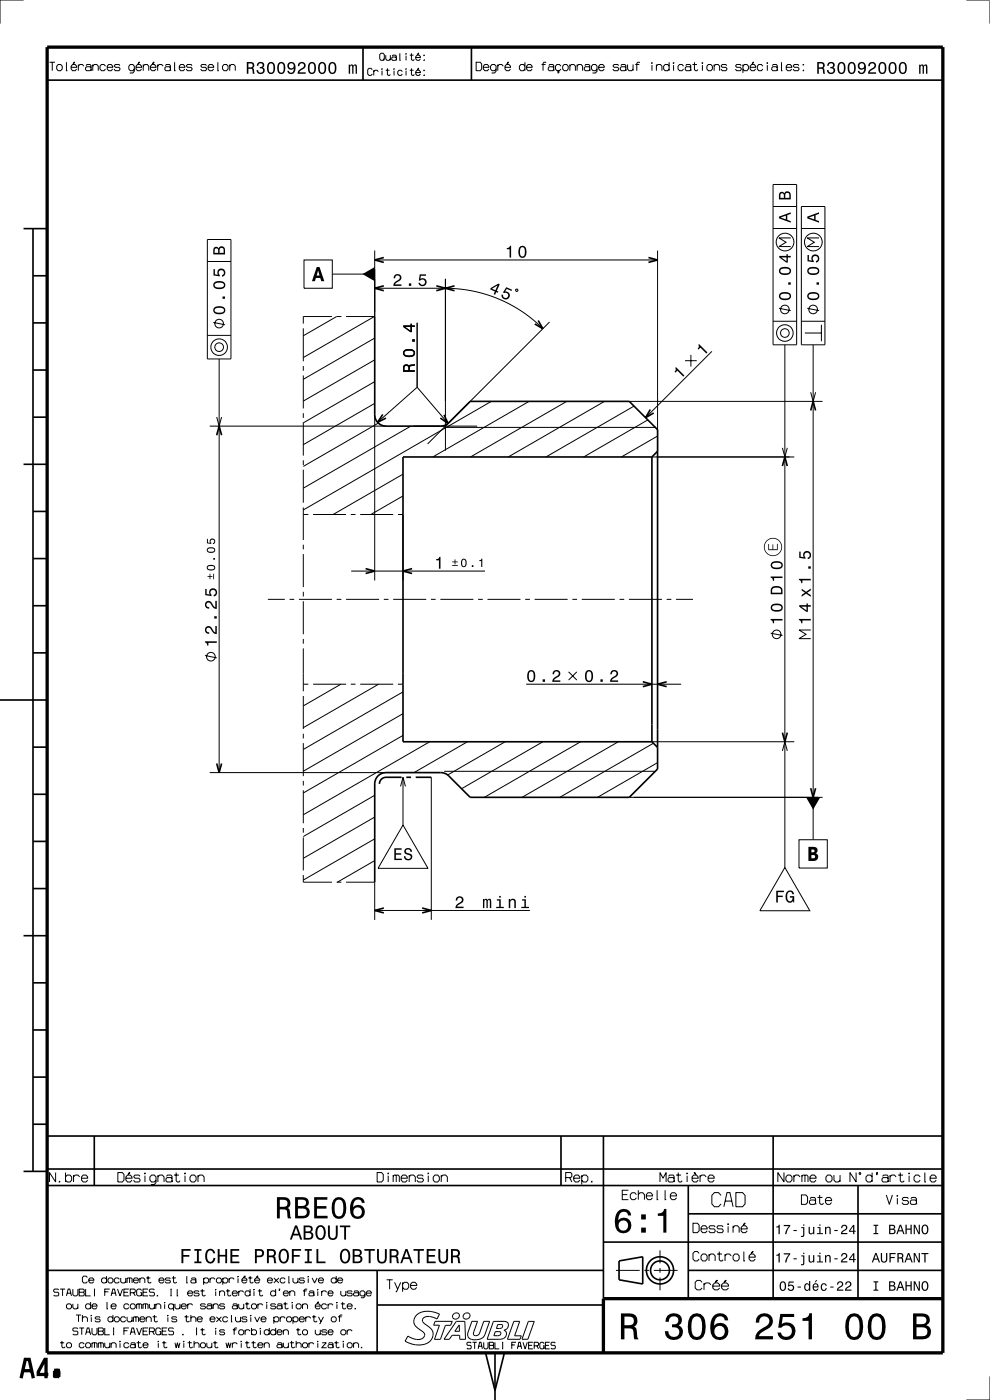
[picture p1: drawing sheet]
<svg xmlns="http://www.w3.org/2000/svg" width="210mm" height="297mm" viewBox="0 0 210 297" stroke-linecap="round" stroke-linejoin="round" font-family="sans-serif">
<g fill="none" stroke="#000" stroke-width=".21">
<path d="M5 0h-5v5M205 0h5v5M79.5 53.1v14.1h-6.1M94.5 59.2v36.4M139.5 53.1v42.6M64.3 69.6v7.1M64.3 77.6v1M64.3 79.7v6.9M70.4 67.2h-6.1v1.5M72.4 67.2h-1l-7.1 4M79.4 67.2l-15.1 8.7M79.5 76.3l-15.2 8.8"/>
<path d="M79.5 71.7l-15.2 8.8M116.6 68.3l-25.9 25.9M44.5 90.4h37.4M64.3 87.7v.9M64.3 89.7v7M64.3 97.6v1.1M64.3 99.6v7M79.5 85.6l-15.2 8.7M79.5 81l-15.2 8.7M79.5 88v35.2M80.3 89.8l-16 9.1M87.1 90.4l-22.8 13.2"/>
<path d="M87.7 90.4h13.5M94.2 90.7h44.8M104.2 85.1l-39.9 23.1M112.2 85.1l-20.4 11.8M120.2 85.1l-20.4 11.8M128.2 85.1l-20.4 11.8M133.5 85.1h41M134.5 86.2l-18.7 10.7M137.4 89.1l-13.6 7.8M138.3 96.9h30.2M139.5 92.5l-7.7 4.4M64.3 109.1h1.1"/>
<path d="M64.3 107.7v6.8M64.3 115.5v1M64.3 117.5v7M66.4 109.1h7M74.4 109.1h1M76.4 109.1h7M84.4 109.1h1.1v14.1M85.5 105.2l-6.8 3.9M85.5 100.6l-14.8 8.5M56.8 127.1h3.6M61.4 127.1h1M63.4 127.1h7"/>
<path d="M64.3 125.5v1M64.3 127.5v7M64.3 135.5v1M64.3 137.5v7.7M71.4 127.1h1M73.4 127.1h7M81.4 127.1h1M83.4 127.1h7M91.4 127.1h1M93.4 127.1h7M101.4 127.1h1M103.4 127.1h7"/>
<path d="M111.4 127.1h1M113.4 127.1h7M121.4 127.1h1M123.4 127.1h7M131.4 127.1h1M133.4 127.1h7M141.4 127.1h1M143.4 127.1h3.6M64.3 145.2v1.4M64.3 145.2h1.1M64.3 147.6v7.1M64.3 155.6v1.1"/>
<path d="M64.3 157.6v7M66.4 145.2h7M72.3 145.2l-8 4.6M74.4 145.2h1M76.4 145.2h7M80.3 145.2l-16 9.2M84.4 145.2h1.1M85.5 156l-21.2 12.2M85.5 151.4l-21.2 12.2M85.5 146.8l-21.2 12.2M91.2 157.4l-26.9 15.4M99.2 157.4l-11.4 6.5"/>
<path d="M107.2 157.4l-12.2 7M115.2 157.4l-17.3 9.9M123.2 157.4l-20.5 11.7M131.2 157.4l-20.5 11.7M138.3 157.4h30.2M138.6 157.7l-19.9 11.4M44.5 163.9h37.4M64.3 165.7v.9M64.3 167.7v6.9M64.3 175.7v.9M64.3 177.6v7.1M79.5 178l-15.2 8.7"/>
<path d="M79.5 173.3l-15.2 8.8M79.5 168.7l-15.2 8.8M91.5 164.9v30.2M94.2 163.6h44.8M133.5 169.1h41M139.5 161.8l-12.8 7.3M64.3 185.6v1.5h6.1M71.4 187.1h1M73.4 187.1h6.1v8M79.5 182.6l-7.9 4.5M88.4 279l.7-.5 1.3-.3 1.5 .1 1.3 .5-.5 1-1.8-.5-.8 .1-.4 .4-.1 .4 .2 .3 1.8 1.5a2.29 2.29 0 0 1-2.4 3.3l-1.7-.1-1.6-.7 .6-1.1 1.1 .6 1 .2 .8-.2 .6-.4a1.02 1.02 0 0 0-.8-1.4l-.9-.8-.5-.7 .1-.9zM96.2 278.7l.5-.2 .5 .1 .2 .4-.1 .5-.5 .3-.5-.1-.3-.4z"/>
<path d="M98.4 278.8l.5-.3 .5 .1 .3 .3v.4l-.5 .5h-.6l-.4-.4zM130.7 269.5h5M136.7 269.5h1M138.7 269.5h5M140 265.3v2.7M140 269v1M140 271v2.7M92.3 280.3h3.6l-.3 .9h-1.1l-1.1 2.9h-1.2l1-3h-1.2zM96.8 280.3h1.8l.1 3.8h-1.2v-.8h-1.6l-.6 .8h-1.1zM97.4 281.1l.1 1.3h-1zM100.1 280.3h1.2l-.9 2.6 .1 .3 .4 .2 .4-.1 .3-.3 1-2.7h1.3l-1.1 2.9-.6 .7-.8 .3h-1l-.6-.1-.5-.4-.1-.9zM104.7 280.3h2.4l.7 .4v.5l-.1 .5-.8 .5 .4 .3 .1 .4-.1 .6-.4 .4-.7 .2h-2.9z"/>
<path d="M105.1 282.5h1l.1 .3v.3l-.3 .2-1.1 .1zM105.6 281h.9v.6l-.3 .2h-.9zM109 280.3h1.2l-1 3.1h1.4l-.3 .7h-2.7zM112.1 280.3h1.2l-1.3 3.8h-1.3zM210 292v5h-5"/>
</g>
<g fill="none" stroke="#000" stroke-width=".35">
<path d="M10 17h190M77 10v7M100 10v7M5 48.5h5M7 58.5h3M7 48.5v200M7 78.5h3M7 68.5h3M79.5 67.2v20.8a2.4 2.4 0 0 0 2.4 2.4h11.6a2.4 2.4 0 0 0 1.7-.7l4.5-4.6h33.8l6 6.1v71.9l-6 6h-33.8l-4.5-4.5a2.42 2.42 0 0 0-1.7-.7h-11.6a2.4 2.4 0 0 0-2.4 2.4v20.8M5 98.5h5M7 88.5h3M138.3 96.9v60.5"/>
<path d="M138.3 96.9h-52.8v60.5h52.8M139.5 95.7l-1.2 1.2M7 118.5h3M7 108.5h3M7 138.5h3M7 128.5h3M0 148.5h10M7 158.5h3M138.3 157.4l1.2 1.2M7 168.5h3M7 178.5h3M85.2 164.9h-3.3a1.4 1.4 0 0 0-1.4 1.4"/>
<path d="M86.2 164.9h1M88.2 164.9h3.3M5 198.5h5M7 188.5h3M7 208.5h3M7 218.5h3M7 228.5h3M7 238.5h3M5 248.5h5M10 241h190M10 248h190M10 251.5h190"/>
<path d="M20 241v10.5M119 241v10.5M128 241v34.5M146 251.5v24M146 257.5h54M164 241v34.5M182 251.5v24M10 269.5h118M80 269.5v17.5M80 276.8h48M128 263.5h72M131.3 267.5l5-.9v5.8l-5-.9z"/>
<path d="M146 269.5h54M103 287l2 8 2-8M105 287v10"/>
<circle cx="140" cy="269.5" r="2"/>
<circle cx="140" cy="269.5" r="2.88"/>
</g>
<path d="M10 10h190v277h-190zM200 275.5h-72v11.5" fill="none" stroke="#000" stroke-width=".7" stroke-linecap="butt"/>
<path d="M209.8 0h.2v.2h-.2z" fill-rule="evenodd" fill="#0f0"/>
<g fill="none" stroke="#000" stroke-width=".21">
<path d="M10.5 13.2h1.2M11.1 13.2v1.8M12.3 13.7h.6l.3 .3v.6l-.3 .4h-.6l-.3-.4v-.6zM14.1 13.2v1.8h.2M15.1 14.3h1.2v-.3l-.4-.3h-.5l-.3 .3v.6l.3 .4h.5l.4-.4M15.7 13.2h.2l-.4 .4zM16.6 14l.3-.3h.6l.3 .3M16.6 13.7v1.3M18.3 13.9l.2-.2h.6l.2 .2v.9M19.3 14.4l-.2-.2h-.7l-.3 .2v.4l.3 .2h.7l.2-.2 .1 .2M19.7 14l.3-.3h.5l.3 .3v1M19.7 13.7v1.3"/>
<path d="M22.4 14l-.3-.3h-.6l-.3 .3v.6l.3 .4h.6l.3-.4M22.7 14.3h1.2v-.3l-.3-.3h-.5l-.4 .3v.6l.4 .4h.5l.3-.4M25.4 13.9l-.2-.2h-.7l-.2 .2 .2 .4h.7l.2 .2-.2 .5h-.7l-.2-.4M28.5 14.6l-.3 .4h-.6l-.3-.4v-.6l.3-.3h.6l.3 .3v1.1l-.3 .4h-.7M28.9 14.3h1.1v-.3l-.3-.3h-.5l-.3 .3v.6l.3 .4h.5l.3-.4M29.5 13.2h.2l-.4 .4zM30.4 14l.3-.3h.5l.4 .3v1M30.4 13.7v1.3M31.9 14.3h1.2v-.3l-.3-.3h-.6l-.3 .3v.6l.3 .4h.6l.3-.4M32.6 13.2h.1l-.4 .4zM33.4 14l.4-.3h.5l.3 .3M33.4 13.7v1.3"/>
<path d="M35.1 13.9l.2-.2h.6l.2 .2v.9M36.1 14.4l-.2-.2h-.7l-.2 .2v.4l.2 .2h.7l.2-.2 .1 .2M37 13.2v1.8h.2M38 14.3h1.2v-.3l-.3-.3h-.5l-.4 .3v.6l.4 .4h.5l.3-.4M40.7 13.9l-.2-.2h-.7l-.2 .2 .2 .4h.7l.2 .2-.2 .5h-.7l-.2-.4M43.8 13.9l-.2-.2h-.8l-.2 .2 .2 .4h.8l.2 .2-.2 .5h-.8l-.2-.4M44.2 14.3h1.1v-.3l-.3-.3h-.5l-.3 .3v.6l.3 .4h.5l.3-.4M46.2 13.2v1.8h.2M47.5 13.7h.6l.3 .3v.6l-.3 .4h-.6l-.3-.4v-.6zM48.7 14l.4-.3h.5l.3 .3v1M48.7 13.7v1.3M79 14.8l-.3-.3h-.4l-.3 .3v.9l.3 .3h.4l.3-.3"/>
<path d="M79.3 15.2l.2-.3h.5l.2 .3M79.3 14.9v1.1M80.8 11.3h.5l.2 .3v.9l-.2 .3h-.5l-.3-.3v-.9zM81 14.6l.1 .1zM81 15v1M81.3 12.5l.2 .3M81.8 11.7v.8l.3 .3h.4l.3-.3M81.8 14.9h.8M82.2 14.5v1.3l.2 .2h.2l.2-.2M82.8 11.7v1.1M83.2 11.9l.2-.2h.5l.2 .2v.7M83.5 14.6l.1 .1z"/>
<path d="M83.6 15v1M84.1 12.3l-.2-.2h-.6l-.2 .5 .2 .2h.6l.2-.2 .1 .2M84.8 11.3v1.5h.2M85.3 15.2l-.2-.3h-.5l-.2 .3v.5l.2 .3h.5l.2-.3M86.1 14.6l.1 .1zM86.1 11.4l.1 .1zM86.1 11.8v1M86.1 15v1M86.9 14.9h.8M86.9 11.7h.8M87.3 14.5v1.3l.2 .2h.2l.2-.2M87.3 11.3v1.3l.2 .2h.2l.2-.2"/>
<path d="M88.2 15.4h1l-.3-.5h-.4l-.3 .3v.5l.3 .3h.4l.3-.3M88.2 12.2h1l-.3-.5h-.4l-.3 .3v.5l.3 .3h.4l.3-.3M88.7 14.5h.2l-.3 .3zM88.7 11.3h.2l-.3 .3zM89.9 15.9l.1 .1zM89.9 14.9l.1 .1zM89.9 12.7l.1 .1zM89.9 11.7l.1 .1zM101 13.2h.9l.3 .4v1l-.3 .4h-.9zM102.5 14.3h1.2v-.3l-.3-.3h-.6l-.3 .3v.6l.3 .4h.6l.3-.4M105.2 14.6l-.3 .4h-.5l-.3-.4v-.6l.3-.3h.5l.3 .3v1.1l-.3 .4h-.6M105.6 14l.3-.3h.5l.4 .3"/>
<path d="M105.6 13.7v1.3M107.1 14.3h1.2v-.3l-.3-.3h-.6l-.3 .3v.6l.3 .4h.6l.3-.4M107.8 13.2h.1l-.4 .4zM111.3 14l-.3-.3h-.5l-.3 .3v.6l.3 .4h.5l.3-.4M111.3 13.2v1.8M111.7 14.3h1.2v-.3l-.3-.3h-.6l-.3 .3v.6l.3 .4h.6l.3-.4M114.9 13.7h.8M115.8 13.3l-.4-.1-.2 .2v1.6M116.4 13.9l.2-.2h.7l.2 .2v.9M117.5 14.4l-.2-.2h-.8l-.2 .2v.4l.2 .2h.8l.2-.2 .1 .2M118.4 15l.2 .4-.1 .1-.2-.1M119 14l-.3-.3h-.6l-.3 .3v.6l.3 .4h.6l.3-.4"/>
<path d="M119.7 13.7h.5l.3 .3v.6l-.3 .4h-.5l-.3-.4v-.6zM120.9 14l.3-.3h.5l.4 .3v1M120.9 13.7v1.3M122.4 14l.3-.3h.6l.3 .3v1M122.4 13.7v1.3M124.1 13.9l.2-.2h.6l.2 .2v.9M125.1 14.4l-.2-.2h-.7l-.3 .2v.4l.3 .2h.7l.2-.2 .1 .2M126.6 14.6l-.3 .4h-.5l-.3-.4v-.6l.3-.3h.5l.3 .3v1.1l-.3 .4h-.6M127 14.3h1.2v-.3l-.3-.3h-.6l-.3 .3v.6l.3 .4h.6l.3-.4M131.2 13.9l-.2-.2h-.7l-.2 .2 .2 .4h.7l.2 .2-.2 .5h-.7l-.2-.4M131.7 13.9l.2-.2h.6l.3 .2v.9M132.8 14.4l-.3-.2h-.7l-.2 .2v.4l.2 .2h.7l.3-.2 .1 .2"/>
<path d="M133.1 13.7v.9l.3 .4h.6l.3-.4M134.3 13.7v1.3M134.8 13.7h.8M135.7 13.3l-.4-.1-.2 .2v1.6M138.2 13.3l.1 .1zM138.3 13.8v1.2M139.2 14l.4-.3h.5l.3 .3v1M139.2 13.7v1.3M141.9 14l-.3-.3h-.5l-.3 .3v.6l.3 .4h.5l.3-.4M141.9 13.2v1.8M142.8 13.3l.1 .1zM142.9 13.8v1.2"/>
<path d="M145 14l-.3-.3h-.6l-.3 .3v.6l.3 .4h.6l.3-.4M145.5 13.9l.2-.2h.6l.2 .2v.9M146.5 14.4l-.2-.2h-.7l-.2 .2v.4l.2 .2h.7l.2-.2 .1 .2M146.9 13.7h.9M147.3 13.2v1.6l.2 .2h.3l.3-.2M148.9 13.3l.2 .1zM149 13.8v1.2M150.3 13.7h.5l.3 .3v.6l-.3 .4h-.5l-.4-.4v-.6zM151.5 14l.3-.3h.5l.3 .3v1M151.5 13.7v1.3M154.2 13.9l-.2-.2h-.8l-.2 .2 .2 .4h.8l.2 .2-.2 .5h-.8l-.2-.4M157.2 13.9l-.2-.2h-.7l-.2 .2 .2 .4h.7l.2 .2-.2 .5h-.7l-.2-.4"/>
<path d="M157.6 14l.3-.3h.5l.4 .3v.6l-.4 .4h-.5l-.3-.4M157.6 13.7v1.8M159.1 14.3h1.2v-.3l-.3-.3h-.6l-.3 .3v.6l.3 .4h.6l.3-.4M159.8 13.2h.1l-.4 .4zM161.8 14l-.3-.3h-.5l-.3 .3v.6l.3 .4h.5l.3-.4M162.7 13.3l.1 .1zM162.8 13.8v1.2M163.8 13.9l.2-.2h.7l.2 .2v.9M164.9 14.4l-.2-.2h-.8l-.2 .2v.4l.2 .2h.8l.2-.2 .1 .2M165.8 13.2v1.8h.2M166.8 14.3h1.1v-.3l-.3-.3h-.5l-.3 .3v.6l.3 .4h.5l.3-.4M169.5 13.9l-.2-.2h-.8l-.2 .2 .2 .4h.8l.2 .2-.2 .5h-.8l-.2-.4"/>
<path d="M170.4 14.9l.1 .1zM170.4 13.7l.1 .1zM164 39.1h5v34h-5zM44 50.8h5v25.4h-5zM44 55.5h5M64.5 55.1h6v6.1h-6zM70.5 58.1h9M79.5 55.1h60M164 48.5h5M164 43.8h5M167.7 50.5h-2.5l1.5 .9-1.5 .9h2.5M170 43.8h5v29.3h-5z"/>
<path d="M170 48.5h5M173.7 50.5h-2.5l1.5 .9-1.5 .9h2.5M44 71.1h5M45.2 68.4l2.5 .5M46.5 76.2v87.7M79.5 61.2h16.2l2.7 .2 3 .6 3.6 1.1 3.8 1.8 3.3 2.2 3.1 2.6M88.5 68.5v13.7M109.4 61.4h.4v.4h-.4zM145.3 76.5h2.5M146.6 75.3v2.5M151 74.5l-14.1 14.1M164 68.1h5"/>
<path d="M165.2 65.4l2.5 .5M166.5 73.1v110.9M170 68.1h5M170.7 70.7h3.5M171.2 65.4l2.5 .5M172.5 73.1v105M174.2 68.9v3.5M46 88.5l.5 1.9 .5-1.9M88.5 82.2l-8.4 7.4M88.5 82.2l6.6 7.6M166 95l.5 1.9 .5-1.9M172 83.2l.5 1.9 .5-1.9"/>
<path d="M43.5 139.1l2.5 .5M74.5 121.2h28.4M163.5 134.3l2.5 .5M172 133.7h-2.5l1.5 .9-1.5 .9h2.5M111.6 145.2h32.9M120.6 142.5l1.8 1.8M122.4 142.5l-1.8 1.8M166 159.3l.5-1.9 .5 1.9M85 166.8l.5-1.9 .5 1.9M85.5 175l5.3 9.2h-10.6zM85.5 164.9v10.1M169.5 178.1h6v6h-6z"/>
<path d="M79.5 193.1h32.9M166.5 184l5.3 9.2h-10.6zM11.8 248.8v2l-1.3-2v2M12.6 250.6l.1 .2zM13.9 249.7l.4-.4h.5l.4 .4v.6l-.4 .5h-.5l-.4-.5M13.9 248.8v2M15.6 249.7l.4-.4h.5l.4 .4M15.6 249.3v1.5M17.3 250h1.3v-.3l-.4-.4h-.5l-.4 .4v.6l.4 .5h.5l.4-.5M25 248.8h.9l.4 .3v1.2l-.4 .5h-.9zM26.7 250h1.3v-.3l-.4-.4h-.5l-.4 .4v.6l.4 .5h.5l.4-.5M27.4 248.8h.2l-.4 .3z"/>
<path d="M29.7 249.6l-.2-.3h-.9l-.2 .3 .2 .4h.9l.2 .2v.3l-.2 .3h-.9l-.2-.5M30.7 248.9l.1 .1zM30.7 249.4v1.4M33.1 250.3l-.4 .5h-.5l-.4-.5v-.6l.4-.4h.5l.4 .4v1.2l-.4 .4h-.7M33.5 249.7l.4-.4h.5l.4 .4v1.1M33.5 249.3v1.5M35.3 249.6l.3-.3h.7l.2 .3v.9M36.5 250.1l-.2-.3h-.9l-.2 .3v.4l.2 .3h.9l.2-.3 .1 .3M36.9 249.3h1.1M37.4 248.8v1.7l.2 .3h.4l.2-.3M39.2 248.9l.1 .1zM39.2 249.4v1.4"/>
<path d="M40.7 249.3h.5l.4 .4v.6l-.4 .5h-.5l-.4-.5v-.6zM42 249.7l.3-.4h.6l.4 .4v1.1M42 249.3v1.5M80 248.8h.9l.4 .3v1.2l-.4 .5h-.9zM82.3 248.9l.1 .1zM82.3 249.4v1.4M83.4 249.3v1.5M84 249.4l-.4-.1-.2 .3M84 250.8l.2-1.5h.3l.2 .3v1.2M85.1 250h1.3v-.3l-.4-.4h-.5l-.4 .4v.6l.4 .5h.5l.4-.5M86.8 249.7l.4-.4h.5l.4 .4v1.1M86.8 249.3v1.5"/>
<path d="M89.8 249.6l-.2-.3h-.9l-.2 .3 .2 .4h.9l.2 .2v.3l-.2 .3h-.9l-.2-.5M90.8 248.9l.1 .1zM90.8 249.4v1.4M92.3 249.3h.5l.4 .4v.6l-.4 .5h-.5l-.4-.5v-.6zM93.6 249.7l.4-.4h.5l.4 .4v1.1M93.6 249.3v1.5M120 249.8h1.1l.2-.2v-.6l-.2-.2h-1.1v2M120.8 249.8l.5 1M121.7 250h1.3v-.3l-.4-.4h-.5l-.4 .4v.6l.4 .5h.5l.4-.5M123.4 249.7l.4-.4h.5l.4 .4v.6l-.4 .5h-.5l-.4-.5M123.4 249.3v2M125.5 250.6l.1 .2z"/>
<path d="M132 253.4h1.1M133.3 252.5h-1.3v2h1.3M135 253.4l-.4-.4h-.5l-.4 .4v.7l.4 .4h.5l.4-.4M135.4 253.4l.4-.4h.5l.4 .4v1.1M135.4 252.5v2M137.1 253.7h1.3v-.3l-.4-.4h-.5l-.4 .4v.7l.4 .4h.5l.4-.4M139.4 252.5v2h.2M140 250.8v-2l.6 1.2 .7-1.2v2M141.1 252.5v2h.2M141.8 249.6l.3-.3h.7l.2 .3v.9M142.2 253.7h1.3v-.3l-.4-.4h-.5l-.4 .4v.7l.4 .4h.5l.4-.4M143 250.1l-.2-.3h-.9l-.2 .3v.4l.2 .3h.9l.2-.3 .1 .3"/>
<path d="M143.4 249.3h1.1M143.9 248.8v1.7l.2 .3h.4l.2-.3M145.7 248.9l.1 .1zM145.7 249.4v1.4M146.8 250h1.3v-.3l-.4-.4h-.5l-.4 .4v.6l.4 .5h.5l.4-.5M147 259.5h.9l.4 .4v1.2l-.4 .4h-.9zM147.2 248.8h.2l.2 .3zM148.5 249.7l.4-.4h.5l.4 .4M148.5 249.3v1.5M150.2 250h1.3v-.3l-.4-.4h-.5l-.4 .4v.6l.4 .5h.5l.4-.5M153 253.6l-.6-.6h-.9l-.5 .6v1.8l.5 .6h.9l.6-.6M153.6 256l.6-3h.6l.7 3"/>
<path d="M153.8 254.8h1.4M154.4 259.6l.1 .2zM156.1 253h1.4l.5 .6v1.8l-.5 .6h-1.4zM157.9 259.5h.2l-.4 .4zM166.3 248.8v2l-1.3-2v2M167.1 249.3h.5l.4 .4v.6l-.4 .5h-.5l-.4-.5v-.6zM168.4 249.7l.4-.4h.5l.4 .4M168.4 249.3v1.5M170 253.5h.9l.4 .4v1.2l-.4 .4h-.9zM170.1 249.3v1.5M170.7 249.4l-.4-.1-.2 .3M170.7 250.8v-1.4l.2-.1h.3l.2 .3v1.2"/>
<path d="M171.8 250h1.3v-.3l-.4-.4h-.5l-.4 .4v.6l.4 .5h.5l.4-.5M171.8 254.3l.3-.3h.7l.2 .3v.9M173 254.8l-.2-.2h-.9l-.2 .2v.4l.2 .3h.9l.2-.3 .1 .3M173.4 254h1.1M173.9 253.5v1.7l.2 .3h.4l.2-.3M175.1 254.7h1.3v-.3l-.4-.4h-.5l-.4 .4v.7l.4 .4h.5l.4-.4M175.6 249.3h.5l.4 .4v.6l-.4 .5h-.5l-.4-.5v-.6zM176.9 249.3v1l.3 .5h.6l.4-.5M178.2 249.3v1.5M181.6 248.8v2l-1.3-2v2M182.3 248.8l.3 .1-.1 .2-.3-.1zM185 249.7l-.4-.4h-.6l-.3 .4v.6l.3 .5h.6l.4-.5"/>
<path d="M185 248.8v2M186 248.8h.1l-.1 .5zM187.2 249.6l.2-.3h.8l.2 .3v.9M188 253.5l.7 2 .6-2M188.4 250.1l-.2-.3h-.9l-.2 .3v.4l.2 .3h.9l.2-.3 .1 .3M188.8 249.7l.3-.4h.6l.4 .4M188.8 249.3v1.5M190.3 253.6l.1 .2zM190.3 254.2v1.3M190.5 249.3h1.1M191 248.8v1.7l.2 .3h.4l.2-.3M192.7 254.3l-.2-.3h-.9l-.2 .3 .2 .4h.9l.2 .3v.2l-.2 .3h-.9l-.2-.4"/>
<path d="M192.8 248.9l.1 .1zM192.8 249.4v1.4M193.2 254.3l.3-.3h.7l.2 .3v.9M194.4 254.8l-.2-.2h-.9l-.2 .2v.4l.2 .3h.9l.2-.3 .1 .3M195.2 249.7l-.4-.4h-.6l-.3 .4v.6l.3 .5h.6l.4-.5M196.2 248.8v2h.2M197.3 250h1.3v-.3l-.4-.4h-.6l-.3 .4v.6l.3 .5h.6l.4-.5M12.5 273.7l-.2-.2h-.7l-.2 .2v.3l.2 .1h.7l.2 .2v.4l-.2 .2h-.7l-.2-.2M12.7 273.5h1.1M13.3 273.5v1.4M14.1 274.9l.4-1.4h.3l.4 1.4M14.2 274.3h.8"/>
<path d="M14.4 276.6h.5l.3 .3v.5l-.3 .3h-.5l-.3-.3v-.5zM15.5 273.5v1.1l.2 .3h.5l.3-.3v-1.1M15.5 276.6v.8l.2 .3h.5l.3-.3M16.1 279h1.1M16.5 276.6v1.1M16.7 279v1.4M16.8 274.1h.9l.2-.1v-.3l-.2-.2h-.9v1.4h.9l.2-.2v-.4l-.2-.2M17.5 279.6l.3-.2h.5l.2 .2v.8M17.5 279v1.4M18.2 273.5v1.4h1M18.5 271l-.2-.3h-.5l-.3 .3v.9l.3 .3h.5l.2-.3M18.8 271.6h1.1l-.3-.5h-.5l-.3 .3v.5l.3 .3h.5l.3-.3"/>
<path d="M19.2 276.9l-.3-.3h-.5l-.2 .3v.5l.2 .3h.5l.3-.3M19.2 276.2v1.5M19.3 279.1l.1 .1zM19.4 279.5v.9M19.5 277.1h1.1l-.3-.5h-.5l-.3 .3v.5l.3 .3h.5l.3-.3M19.9 273.5h.2M19.9 274.9h.2M20 273.5v1.4M21.3 279.5l-.2-.1h-.7l-.2 .1 .2 .3h.7l.2 .2-.2 .4h-.7l-.2-.3M22.2 274h.8M22.6 271.4l-.3-.3h-.5l-.3 .3v.5l.3 .3h.5l.3-.3M22.6 270.7v1.5"/>
<path d="M22.7 276.2v1.5h.2M23.2 271.1h.5l.3 .3v.5l-.3 .3h-.5l-.3-.3v-.5zM23.3 273.5h-1.1v1.4M23.6 274.9l.3-1.4h.4l.3 1.4M23.6 277.1h1l-.3-.5h-.4l-.3 .3v.5l.3 .3h.4l.3-.3M23.7 274.3h.8M24 279.6l-.3-.2h-.5l-.3 .2v.5l.3 .3h.5l.3-.3M24 279v1.4M24.5 279.4h.5l.3 .2v.5l-.3 .3h-.5l-.3-.3v-.5zM24.9 273.5l.6 1.4 .5-1.4M25.3 271.4l-.3-.3h-.5l-.3 .3v.5l.3 .3h.5l.3-.3M25.6 271.1v.8l.3 .3h.5l.3-.3"/>
<path d="M26.3 274.1h.8M26.7 279.6l-.3-.2h-.5l-.3 .2v.5l.3 .3h.5l.3-.3M26.7 271.1v1.1M27 279.4v.7l.2 .3h.5l.3-.3M27 271.1v1.1M27.3 273.5h-1v1.4h1M27.3 276.9l-.2-.3h-.5l-.3 .3v.5l.3 .3h.5l.2-.3M27.5 271.2l-.4-.1-.1 .2M27.5 272.2l.1-1.1 .4 .2v.9M27.6 274.2h.9l.2-.2v-.3l-.2-.2h-.9v1.4M27.9 276.6h.5l.3 .3v.5l-.3 .3h-.5l-.3-.3v-.5zM28 279.4v1"/>
<path d="M28.3 271.6h1.1l-.3-.5h-.5l-.3 .3v.5l.3 .3h.5l.3-.3M28.3 274.2l.4 .7M28.3 279.4v1M28.8 279.5l-.3-.1-.2 .1M29 276.6v1.1M29.5 276.7l-.3-.1-.2 .2M29.5 277.7l.1-1.1 .4 .2v.9M29.7 271.4l.3-.3h.4l.3 .3v.8M29.7 279.8h1l-.3-.4h-.4l-.3 .2v.5l.3 .3h.4l.3-.3M29.7 271.1v1.1M29.8 274.2h.2v.7M30 273.8l-.2-.3h-.5l-.3 .3v.8l.3 .3h.5l.2-.3"/>
<path d="M30.3 274.1h.9M30.3 276.6v1.1M30.9 276.7l-.4-.1-.2 .2M30.9 277.7l.1-1.1 .4 .2v.9M31 279.6l.3-.2h.5l.3 .2v.8M31 271.1h.9M31 279.4v1M31.4 270.7v1.3l.2 .2h.3l.2-.2M31.4 273.5h-1.1v1.4h1.1M31.7 276.6v.8l.3 .3h.5l.3-.3M32.4 279.4h.8M32.8 273.7l-.2-.2h-.7l-.2 .2v.3l.2 .1h.7l.2 .2v.4l-.2 .2h-.7l-.2-.2"/>
<path d="M32.8 279v1.2l.1 .2h.3l.2-.2M32.8 276.6v1.1M33 276.9l.3-.3h.5l.3 .3v.8M33 276.6v1.1M33.3 274.8l.1 .1zM33.7 271.6h1.1l-.3-.5h-.5l-.3 .3v.5l.3 .3h.5l.3-.3M34.9 276.3l.1 .1zM34.9 276.7v1M35.6 279.1l.1 .1zM35.6 279.5v.9M36.1 271.3l-.2-.2h-.6l-.2 .2 .2 .3h.6l.2 .2-.2 .4h-.6l-.2-.3M36.2 273.5h.2"/>
<path d="M36.2 274.9h.2M36.3 273.5v1.4M36.4 271.1h.9M36.8 270.7v1.3l.2 .2h.3l.2-.2M36.8 276.9l-.3-.3h-.5l-.2 .3v.5l.2 .3h.5l.3-.3M36.8 276.6v1.5M37.1 276.6v.8l.3 .3h.5l.3-.3M37.5 279.5l-.2-.1h-.7l-.2 .1 .2 .3h.7l.2 .2-.2 .4h-.7l-.2-.3M37.6 273.5v1.4h.2M38.2 276.6v1.1M38.5 277.1h1l-.3-.5h-.5l-.2 .3v.5l.2 .3h.5l.3-.3M39.1 279.4h.9"/>
<path d="M39.5 279v1.2l.2 .2h.3l.2-.2M39.6 270.7v1.5h.2M39.8 274.3h1.1l-.3-.4h-.5l-.3 .2v.5l.3 .3h.5l.3-.3M39.8 276.9l.3-.3h.5l.3 .3M39.8 276.6v1.1M40.5 279.6l.3-.2h.5l.3 .2v.8M40.5 279v1.4M40.6 271.3l.2-.2h.6l.2 .2v.7M41.6 271.7l-.2-.2h-.7l-.2 .2v.3l.2 .2h.7l.2-.2v.2M41.8 279.8h1.1l-.3-.4h-.5l-.3 .2v.5l.3 .3h.5l.3-.3M42.2 274l-.2-.1h-.6l-.2 .1 .2 .3h.6l.2 .2-.2 .4h-.6l-.2-.3M42.5 273.9h.9"/>
<path d="M42.9 273.5v1.2l.2 .2h.3l.2-.2M43.2 271.4l.3-.3h.5l.3 .3v.5l-.3 .3h-.5l-.3-.3M43.2 271.1v1.5M43.6 276.8l-.2-.2h-.7l-.2 .2 .2 .3h.7l.2 .2-.2 .4h-.7l-.2-.3M44 276.8l.2-.2h.5l.2 .2v.7M44.5 271.4l.3-.3h.5l.3 .3M44.5 279.8h1.1l-.3-.4h-.5l-.3 .2v.5l.3 .3h.5l.3-.3M44.5 271.1v1.1M44.9 277.2l-.2-.2h-.6l-.2 .2v.3l.2 .2h.6l.2-.2 .1 .2M45.2 276.9l.3-.3h.5l.3 .3v.8M45.2 276.6v1.1M45.7 273.6l.1 .1z"/>
<path d="M45.8 274v.9M45.9 271.4l.3-.3h.5l.3 .3v.5l-.3 .3h-.5l-.3-.3zM45.9 279.4l1.1 1M46.6 274.1l.3-.2h.4l.3 .2v.8M46.6 273.9v1M47 279.4l-1.1 1M47.3 271.4l.2-.3h.5l.3 .3v.5l-.3 .3h-.5l-.2-.3M47.3 271.1v1.5M47.6 276.8l-.2-.2h-.6l-.2 .2 .2 .3h.6l.2 .2-.2 .4h-.6l-.2-.3M47.9 273.9h.9M48.3 273.5v1.2l.2 .2h.3l.2-.2M48.3 279.6l-.3-.2h-.5l-.2 .2v.5l.2 .3h.5l.3-.3"/>
<path d="M48.6 271.4l.3-.3h.5l.3 .3M48.6 271.1v1.1M49.1 279v1.4h.2M49.3 274.3h1l-.2-.4h-.5l-.3 .2v.5l.3 .3h.5l.2-.3M49.4 276.8l.2-.2h.6l.1 .2v.7M50 279.4v.7l.2 .3h.5l.3-.3M50.3 277.2l-.1-.2h-.7l-.2 .2v.3l.2 .2h.7l.1-.2 .1 .2M50.4 270.8l.1 .1zM50.5 271.2v1M50.6 274.1l.3-.2h.5l.3 .2M50.6 276.6v.8l.3 .3h.5l.3-.3M50.6 273.9v1"/>
<path d="M51 279.4v1M51.3 271.6h1.1l-.3-.5h-.5l-.3 .3v.5l.3 .3h.5l.3-.3M51.7 276.6v1.1M51.9 270.7h.1l-.3 .3zM52 276.6h.9M52.4 276.2v1.3l.2 .2h.3l.2-.2M52.4 279.5l-.2-.1h-.7l-.2 .1 .2 .3h.7l.2 .2-.2 .4h-.7l-.2-.3M52.7 271.1h.8M53.1 270.7v1.3l.1 .2h.3l.2-.2M53.1 274.1l-.3-.2h-.5l-.3 .2v.5l.3 .3h.5l.3-.3M53.1 273.5v1.4M53.2 279.1v.1z"/>
<path d="M53.2 279.5v.9M53.3 276.9l.3-.3h.5l.3 .3v.5l-.3 .3h-.5l-.3-.3zM53.8 273.6l.1 .1zM53.9 274v.9M54 271.6h1.1l-.3-.5h-.5l-.3 .3v.5l.3 .3h.5l.3-.3M54 279.4l.6 1 .5-1M54.6 270.7h.1l-.3 .3zM54.7 276.9l.3-.3h.5l.3 .3M54.7 273.9h.9M54.7 276.6v1.1M55.1 273.5v1.2l.2 .2h.3l.2-.2M55.4 279.8h1l-.3-.4h-.4l-.3 .2v.5l.3 .3h.4l.3-.3"/>
<path d="M56.5 276.3l.1 .1zM56.6 276.7v1M56.7 271.6h1.1l-.3-.5h-.5l-.3 .3v.5l.3 .3h.5l.3-.3M58.1 279.6l.3-.2h.5l.2 .2v.5l-.2 .3h-.5l-.3-.3M58.1 271.1l1 1.1M58.1 279.4v1.4M58.5 274.1l-.3-.2h-.5l-.3 .2v.5l.3 .3h.5l.3-.3M58.5 276.8l-.2-.2h-.7l-.2 .2 .2 .3h.7l.2 .2-.2 .4h-.7l-.2-.3M58.5 273.5v1.4M58.9 276.8l.1-.2h.6l.2 .2v.7M59.1 271.1l-1 1.1M59.2 273.5v.4z"/>
<path d="M59.4 279.6l.3-.2h.5l.3 .2M59.4 279.4v1M59.8 277.2l-.2-.2h-.6l-.2 .2v.3l.2 .2h.6l.2-.2 .1 .2M60.1 274.3h1.1l-.3-.4h-.5l-.3 .2v.5l.3 .3h.5l.3-.3M60.1 276.6h.9M60.5 271.4l-.3-.3h-.5l-.3 .3v.5l.3 .3h.5l.3-.3M60.5 276.2v1.3l.2 .2h.3l.2-.2M61.1 279.4h.5l.3 .2v.5l-.3 .3h-.5l-.3-.3v-.5zM61.3 270.7v1.5h.2M61.5 274.1l.3-.2h.4l.3 .2v.8M61.5 273.9v1M61.9 276.3l.1 .1z"/>
<path d="M62 276.7v1M62.1 271.1v.8l.3 .3h.5l.3-.3M62.1 279.6l.3-.2h.5l.3 .2v.5l-.3 .3h-.5l-.3-.3M62.1 279.4v1.4M63.1 276.6h.5l.3 .3v.5l-.3 .3h-.5l-.3-.3v-.5zM63.2 271.1v1.1M63.5 279.8h1.1l-.3-.4h-.5l-.3 .2v.5l.3 .3h.5l.3-.3M64.2 276.9l.3-.3h.4l.3 .3v.8M64.2 276.6v1.1M64.3 273.9h.7M64.6 271.3l-.2-.2h-.7l-.2 .2 .2 .3h.7l.2 .2-.2 .4h-.7l-.2-.3M64.8 279.6l.3-.2h.5l.3 .2"/>
<path d="M64.8 279.4v1M65.1 273.6l-.3-.1-.2 .2v1.2M65.3 270.8l.1 .1zM65.4 271.2v1M65.6 274l.2-.1h.6l.2 .1v.7M66.2 271.1l.5 1.1 .6-1.1M66.2 279.4h.9M66.6 274.4l-.2-.2h-.7l-.2 .2v.3l.2 .2h.7l.2-.2 .1 .2M66.6 279v1.2l.2 .2h.3l.2-.2M66.9 277.1h1l-.2-.5h-.5l-.3 .3v.5l.3 .3h.5l.2-.3M67.4 273.6l.1 .1zM67.4 274v.9"/>
<path d="M67.5 276.2h.1l-.3 .3zM67.6 271.6h1l-.3-.5h-.5l-.2 .3v.5l.2 .3h.5l.3-.3M67.6 279.4l.5 1M68.2 274.1l.3-.2h.5l.3 .2M68.2 273.9v1M68.6 279.4l-.7 1.4h-.2M69.3 276.9l-.3-.3h-.5l-.3 .3v.5l.3 .3h.5l.3-.3M69.6 274.3h1l-.2-.4h-.5l-.3 .2v.5l.3 .3h.5l.2-.3M69.6 276.9l.3-.3h.5l.2 .3M69.6 276.6v1.1M70.6 279.4h.4l.3 .2v.5l-.3 .3h-.4l-.3-.3v-.5zM71.3 271.4l-.3-.3h-.4l-.3 .3v.5l.3 .3h.4l.3-.3"/>
<path d="M71.3 270.7v1.5M71.4 276.3l.1 .1zM71.5 276.7v1M71.6 271.6h1.1l-.3-.5h-.5l-.3 .3v.5l.3 .3h.5l.3-.3M71.7 279.4h.8M72.3 273.9v.7l.3 .3h.5l.3-.3M72.3 276.6h.9M72.6 279.1l-.4-.1-.2 .2v1.2M72.7 276.2v1.3l.2 .2h.3l.2-.2M73.4 273.9v1M73.6 277.1h1.1l-.3-.5h-.5l-.3 .3v.5l.3 .3h.5l.3-.3M74.7 274l-.2-.1h-.7l-.2 .1 .2 .3h.7l.2 .2-.2 .4h-.7l-.2-.3"/>
<path d="M75.1 274l.2-.1h.6l.2 .1v.7M75.3 277.6l.1 .1zM76.1 274.4l-.2-.2h-.7l-.2 .2v.3l.2 .2h.7l.2-.2 .1 .2M77.4 274.6l-.3 .3h-.5l-.2-.3v-.5l.2-.2h.5l.3 .2v.9l-.3 .3h-.6M77.7 274.3h1.1l-.3-.4h-.5l-.3 .2v.5l.3 .3h.5l.3-.3M82 271.5h1.3M82.6 271.5v2M83.7 272l.6 1.5M85 272l-.9 2h-.2M85.4 272.4l.4-.4h.5l.4 .4v.7l-.4 .4h-.5l-.4-.4M85.4 272v2M87.1 272.7h1.3v-.3l-.4-.4h-.5l-.4 .4v.7l.4 .4h.5l.4-.4"/>
<path d="M148.3 265.9l-.4-.4h-.5l-.4 .4v1.2l.4 .4h.5l.4-.4M148.7 260.7h1.3v-.3l-.4-.4h-.5l-.4 .4v.7l.4 .4h.5l.4-.4M148.9 272l-.4-.4h-.6l-.4 .4v1.2l.4 .4h.6l.4-.4M149.1 266h.5l.4 .4v.7l-.4 .4h-.5l-.4-.4v-.7zM149.3 272.6l.4-.4h.7l.4 .4M149.3 272.2v1.4M150.4 266.4l.4-.4h.5l.4 .4v1.1M150.4 266v1.5M151.2 272.8h1.5v-.2l-.4-.4h-.7l-.4 .4v.6l.4 .4h.7l.4-.4M151.7 260.3l-.2-.3h-.9l-.2 .3 .2 .4h.9l.2 .3v.2l-.2 .3h-.9l-.2-.4M152 271.6h.2l-.5 .4zM152.1 266h1.1"/>
<path d="M152.6 265.5v1.7l.2 .3h.4l.2-.3M153.1 272.8h1.4v-.2l-.4-.4h-.6l-.4 .4v.6l.4 .4h.6l.4-.4M153.4 260.3l-.2-.3h-.9l-.2 .3 .2 .4h.9l.2 .3v.2l-.2 .3h-.9l-.2-.4M153.8 266.4l.4-.4h.5l.4 .4M153.8 266v1.5M153.9 271.6h.2l-.5 .4zM154.4 260.2v1.3M155.5 260.4l.4-.4h.5l.4 .4v1.1M155.5 260v1.5M155.9 266h.5l.4 .4v.7l-.4 .4h-.5l-.4-.4v-.7zM157.2 260.7h1.3v-.3l-.4-.4h-.5l-.4 .4v.7l.4 .4h.5l.4-.4M157.8 265.5v2h.2"/>
<path d="M158.9 266.7h1.3v-.3l-.4-.4h-.5l-.4 .4v.7l.4 .4h.5l.4-.4M159.6 265.5h.2l-.4 .4zM12.7 284.9h.9M13.1 284.5v1.2l.2 .2h.3l.2-.2M14.4 284.9h.5l.3 .2v.5l-.3 .3h-.5l-.3-.3v-.5zM16.5 281.9l-.2-.2h-.7l-.1 .2v.3l.1 .2h.7l.2 .2v.4l-.2 .2h-.7l-.1-.2M16.8 281.7h1.1M17.3 281.7v1.5M17.9 285.1l-.3-.2h-.5l-.3 .2v.5l.3 .3h.5l.3-.3M18.2 283.2l.3-1.5h.4l.3 1.5M18.3 282.6h.8M18.4 284.9h.5l.3 .2v.5l-.3 .3h-.5l-.2-.3v-.5z"/>
<path d="M19.5 281.7v1.2l.3 .3h.5l.3-.3v-1.2M19.5 284.9v1M20 285l-.3-.1-.2 .1M20 285.9l.1-1 .5 .1v.9M20.9 282.4h.8l.2-.2v-.3l-.2-.2h-.8v1.5h.8l.2-.2v-.4l-.2-.2M20.9 284.9v1M21.4 285l-.3-.1-.2 .1M21.4 285.9l.1-1 .4 .1v.9M22.2 281.7v1.5h1.1M22.2 284.9v.7l.3 .3h.5l.3-.3M23.3 284.9v1M23.6 285.1l.3-.2h.4l.3 .2v.8"/>
<path d="M23.6 284.9v1M24 281.7h.2M24 283.2h.2M24.1 281.7v1.5M25.4 284.6l.1 .1zM25.5 285v.9M26.3 282.3h.8M27.3 281.7h-1v1.5M27.3 285.1l-.2-.2h-.5l-.3 .2v.5l.3 .3h.5l.2-.3M27.6 283.2l.4-1.5h.3l.4 1.5M27.7 285l.2-.1h.6l.2 .1v.7M27.8 282.6h.8"/>
<path d="M28.7 285.4l-.2-.2h-.7l-.2 .2v.3l.2 .2h.7l.2-.2 .1 .2M28.8 280.4l.1-1 .5 .1v.9M29 281.7l.5 1.5 .5-1.5M29 284.9h.9M29.4 284.5v1.2l.2 .2h.3l.1-.2M30.3 285.3h1.1l-.3-.4h-.5l-.3 .2v.5l.3 .3h.5l.3-.3M30.3 282.4h.9M31.4 281.7h-1.1v1.5h1.1M31.7 282.5h.9l.2-.2v-.4l-.2-.2h-.9v1.5M32.4 282.5l.4 .7M33.5 284.6l.1 .1zM33.6 285v.9"/>
<path d="M33.8 282.5h.3v.7M34.1 282l-.3-.3h-.5l-.3 .3v.9l.3 .3h.5l.3-.3M34.4 282.4h.9M34.4 284.9h.9M34.8 284.5v1.2l.2 .2h.3l.2-.2M35.5 281.7h-1.1v1.5h1.1M36.8 281.9l-.2-.2h-.7l-.1 .2v.3l.1 .2h.7l.2 .2v.4l-.2 .2h-.7l-.1-.2M37.1 284.9l.3 1 .2-1 .3 1 .3-1M38.7 283.1l.1 .1zM38.9 284.6l.1 .1zM39 285v.9M39.8 284.9h.9"/>
<path d="M40.2 284.5v1.2l.2 .2h.3l.2-.2M41.2 285.1l.3-.2h.4l.3 .2v.8M41.2 284.5v1.4M41.6 281.7h.2M41.6 283.2h.2M41.7 281.7v1.5M42.5 285.1l.3-.2h.5l.3 .2v.5l-.3 .3h-.5l-.3-.3zM42.5 282.1h.9M42.9 281.7v1.3l.2 .2h.3l.2-.2M43.9 284.9v.7l.3 .3h.4l.3-.3M44.9 284.9v1M45.2 284.9h.9"/>
<path d="M45.6 284.5v1.2l.2 .2h.3l.2-.2M45.7 281.8l.1 .1zM45.8 282.2v1M47.6 282.3l-.2-.2h-.6l-.2 .2 .2 .3h.6l.2 .2-.2 .4h-.6l-.2-.3M47.9 284.9l.3 1 .3-1 .2 1 .3-1M49.3 285.1l.3-.2h.5l.2 .2M49.3 284.9v1M49.4 282.1h.8M50.2 281.8l-.3-.1-.2 .2v1.3M50.6 282.4l.3-.3h.5l.3 .3v.5l-.3 .3h-.5l-.3-.3zM51.1 284.6l.1 .1zM51.2 285v.9"/>
<path d="M52 282.4l.3-.3h.5l.3 .3M52 282.1v1.1M52 284.9h.9M52.4 284.5v1.2l.2 .2h.3l.2-.2M53.3 282.4l.3-.3h.5l.3 .3v.5l-.3 .3h-.5l-.3-.3M53.3 281.7v1.5M53.3 284.9h.9M53.7 284.5v1.2l.2 .2h.3l.2-.2M54.7 285.3h1.1l-.3-.4h-.5l-.3 .2v.5l.3 .3h.5l.3-.3M55.2 281.8l.1 .1zM55.2 282.2v1M56.1 285.1l.2-.2h.5l.3 .2v.8"/>
<path d="M56.1 284.9v1M57.1 282.4l-.3-.3h-.5l-.2 .3v.5l.2 .3h.5l.3-.3M57.1 281.7v1.5M58.5 282.4l-.3-.3h-.5l-.3 .3v.5l.3 .3h.5l.3-.3M58.5 281.7v1.5M58.8 282.6h1l-.3-.5h-.5l-.2 .3v.5l.2 .3h.5l.3-.3M58.9 285l.1-.1h.6l.2 .1v.7M59.8 285.4l-.2-.2h-.6l-.2 .2v.3l.2 .2h.6l.2-.2 .1 .2M60.1 282.4l.3-.3h.5l.3 .3v.8M60.1 284.9v.7l.3 .3h.5l.3-.3M60.1 282.1v1.1M61.2 284.9v1"/>
<path d="M61.5 284.9h.8M61.9 284.5v1.2l.1 .2h.3l.2-.2M62.8 285.1l.3-.2h.5l.3 .2v.8M62.8 282.1h.9M62.8 284.5v1.4M63.2 281.7v1.3l.2 .2h.3l.2-.2M64.2 282.4l.3-.3h.4l.3 .3v.5l-.3 .3h-.4l-.3-.3zM64.2 285.1l.3-.2h.4l.3 .2v.5l-.3 .3h-.4l-.3-.3zM65.5 285.1l.3-.2h.5l.3 .2M65.5 284.9v1M66.9 282.1v.8l.3 .3h.5l.2-.3M67.4 284.6l.1 .1z"/>
<path d="M67.4 285v.9M67.9 282.1v1.1M68.3 284.9h.9l-1 1h1.1M69.3 282.3l-.2-.2h-.7l-.2 .2 .2 .3h.7l.2 .2-.2 .4h-.7l-.2-.3M69.6 282.6h1l-.2-.5h-.5l-.3 .3v.5l.3 .3h.5l.2-.3M69.7 285l.2-.1h.6l.1 .1v.7M70.6 285.4l-.1-.2h-.7l-.2 .2v.3l.2 .2h.7l.1-.2 .1 .2M70.9 284.9h.9M71.3 284.5v1.2l.2 .2h.3l.2-.2M72.3 282.4l.3-.3h.5l.3 .3v.5l-.3 .3h-.5l-.3-.3zM72.8 284.6l.1 .1zM72.8 285v.9"/>
<path d="M73.6 282.4l.3-.3h.5l.3 .3M73.6 285.1l.3-.2h.5l.3 .2v.5l-.3 .3h-.5l-.3-.3zM73.6 282.1v1.1M75 285.1l.3-.2h.5l.3 .2v.8M75 284.9v1M76.6 285.8l.1 .1zM99.9 284.9l-.1-.1h-.6l-.2 .1 .2 .5h.6l.1 .2-.1 .6h-.6l-.2-.2M100.2 284.8h.9M100.7 284.8v1.4M101.4 286.2l.3-1.4h.3l.3 1.4M101.5 285.6h.7M102.6 284.8v1.1l.3 .3h.4l.2-.3v-1.1"/>
<path d="M103.8 285.4h.7l.2-.5-.2-.1h-.7v1.4h.7l.2-.2-.2-.6M105 284.8v1.4h.9M106.5 284.8h.2M106.5 286.2h.2M106.6 284.8v1.4M108.6 285.3h.6M109.5 284.8h-.9v1.4M109.7 286.2l.4-1.4h.2l.4 1.4M109.9 285.6h.6M110.9 284.8l.5 1.4 .4-1.4M112.1 285.4h.8M113 284.8h-.9v1.4h.9"/>
<path d="M113.3 285.5h.8l.1-.6-.1-.1h-.8v1.4M113.9 285.5l.3 .7M115.2 285.5h.2v.7M115.4 285l-.2-.2h-.4l-.3 .2v.9l.3 .3h.4l.2-.3M115.7 285.4h.7M116.6 284.8h-.9v1.4h.9M117.8 284.9l-.2-.1h-.6l-.1 .1 .1 .5h.6l.2 .2-.2 .6h-.6l-.1-.2"/>
<circle cx="166.5" cy="51.4" r="1.88"/>
<circle cx="172.5" cy="51.4" r="1.88"/>
<circle cx="46.5" cy="73.6" r=".91"/>
<circle cx="46.5" cy="68.6" r=".91"/>
<circle cx="46.5" cy="73.7" r="1.75"/>
<circle cx="166.5" cy="65.6" r=".91"/>
<circle cx="166.5" cy="70.6" r=".91"/>
<circle cx="166.5" cy="70.7" r="1.75"/>
<circle cx="172.5" cy="65.6" r=".91"/>
<circle cx="44.7" cy="139.3" r=".91"/>
<circle cx="164.7" cy="134.6" r=".92"/>
</g>
<path d="M4.5 292.4l.9-4h.8l.9 4M4.8 290.8h1.9M10.2 291.6h-2.1v-.5l1.4-2.7h.3v4M11.2 291.2h1.6M11.2 291.8h1.6M11.8 290.4l-.1 2M12.4 290.4l-.2 2" fill="none" stroke="#000" stroke-width=".7" stroke-linecap="butt"/>
<g fill="#000">
<path d="M143.2 78.1l.2-.2 1.8 1.8-.3 .2-1.2-1.3-.4 .5-.2-.2a.55 .55 0 0 0 .1-.8zM148.1 73.2l.2-.2 1.8 1.8-.3 .2-1.2-1.3-.4 .5-.2-.2a.55 .55 0 0 0 .1-.8zM92.5 118.6a.55 .55 0 0 0 .7-.5h.2v2.5h-.3v-1.7h-.6zM96.9 190.4a.84 .84 0 0 1 1.4 .2 .84 .84 0 0 1-.7 1.2l-.6 .5h1.3v.3h-1.7a1.96 1.96 0 0 1 1.3-1.4 .5 .5 0 0 0-.4-.8 .5 .5 0 0 0-.5 .6h-.3z"/>
<path d="M52.4 13.2v2.4h.3v-1l.7 .1 .2 .9h.4l-.2-1-.2-.2a.69 .69 0 0 0 .3-.8 .69 .69 0 0 0-.7-.4zM52.7 13.5h.4a.43 .43 0 0 1 .5 .4 .43 .43 0 0 1-.5 .4h-.4zM54.7 13.3l-.2 .7h.3a.44 .44 0 0 1 .2-.6 .44 .44 0 0 1 .6 .2 .44 .44 0 0 1-.1 .6h-.4v.3a.52 .52 0 0 1 .7 .3 .52 .52 0 0 1-.4 .7 .52 .52 0 0 1-.6-.4l-.1-.2h-.3a.84 .84 0 0 0 1.1 .8 .84 .84 0 0 0 .4-1.3l-.1-.1a.72 .72 0 0 0 0-1.1 .72 .72 0 0 0-1.1 .1zM56.9 13.5a1.45 1.45 0 0 0 .6 2.2 1.46 1.46 0 0 0 .6-2.2 .79 .79 0 0 0-1.2 0zM57.3 13.5h.4a1.69 1.69 0 0 1 0 1.9h-.4a1.71 1.71 0 0 1 0-1.9zM59 13.5a1.45 1.45 0 0 0 .7 2.2 1.45 1.45 0 0 0 .6-2.2 .79 .79 0 0 0-1.3 0zM59.4 13.5h.5a1.71 1.71 0 0 1 0 1.9h-.5a1.69 1.69 0 0 1 0-1.9zM61.2 13.4a.82 .82 0 0 0 0 1.2 .82 .82 0 0 0 1.1-.1 .73 .73 0 0 1-.5 .9l-.4-.1-.1-.3h-.3a.88 .88 0 0 0 1 .7 .88 .88 0 0 0 .7-1.1 1.01 1.01 0 0 0-.3-1.2 1.01 1.01 0 0 0-1.2 0zM61.3 14a.55 .55 0 0 1 1.1 0 .55 .55 0 0 1-1.1 0zM63.4 13.4l-.2 .6h.3a.5 .5 0 0 1 .4-.6 .5 .5 0 0 1 .6 .4 .5 .5 0 0 1-.4 .6l-.2 .1a1.16 1.16 0 0 0-.8 1.1h1.7v-.3h-1.3l.6-.5a.84 .84 0 0 0 .7-1.2 .84 .84 0 0 0-1.4-.2zM65.5 13.5a1.45 1.45 0 0 0 .7 2.2 1.45 1.45 0 0 0 .6-2.2 .79 .79 0 0 0-1.3 0zM65.9 13.5h.5a1.71 1.71 0 0 1 0 1.9h-.5a1.69 1.69 0 0 1 0-1.9zM67.7 13.5a1.45 1.45 0 0 0 .6 2.2 1.45 1.45 0 0 0 .7-2.2 .79 .79 0 0 0-1.3 0zM68.1 13.5h.5a1.71 1.71 0 0 1 0 1.9h-.5a1.69 1.69 0 0 1 0-1.9zM69.9 13.5a1.45 1.45 0 0 0 .6 2.2 1.45 1.45 0 0 0 .6-2.2 .79 .79 0 0 0-1.2 0zM70.3 13.5h.4a1.69 1.69 0 0 1 0 1.9h-.4a1.71 1.71 0 0 1 0-1.9zM74 13.7v1.9h.3v-1.4l.1-.3h.2l.1 .2v1.5h.3v-1.4l.3-.3 .1 .4v1.3h.3v-1.3a.49 .49 0 0 0-.4-.7l-.3 .3-.4-.3-.3 .3v-.2z"/>
<path d="M173.4 13.2v2.4h.3v-1l.7 .1 .2 .9h.4l-.2-1-.2-.2a.69 .69 0 0 0 .3-.8 .69 .69 0 0 0-.7-.4zM173.7 13.5h.4a.43 .43 0 0 1 .5 .4 .43 .43 0 0 1-.5 .4h-.4zM175.7 13.3l-.2 .7h.3a.44 .44 0 0 1 .2-.6 .44 .44 0 0 1 .6 .2 .44 .44 0 0 1-.1 .6h-.4v.3a.53 .53 0 0 1 .7 .4 .53 .53 0 0 1-.6 .6 .53 .53 0 0 1-.4-.6h-.4a.84 .84 0 0 0 1.1 .8 .84 .84 0 0 0 .4-1.3l-.1-.1a.72 .72 0 0 0 0-1.1 .72 .72 0 0 0-1.1 .1zM177.8 13.5a1.45 1.45 0 0 0 .7 2.2 1.45 1.45 0 0 0 .6-2.2 .79 .79 0 0 0-1.3 0zM178.3 13.5h.4a1.69 1.69 0 0 1 0 1.9h-.4a1.71 1.71 0 0 1 0-1.9zM180 13.5a1.45 1.45 0 0 0 .7 2.2 1.46 1.46 0 0 0 .6-2.2 .79 .79 0 0 0-1.3 0zM180.4 13.5h.5a1.69 1.69 0 0 1 0 1.9h-.5a1.69 1.69 0 0 1 0-1.9zM182.2 13.4a.82 .82 0 0 0-.1 1.2 .82 .82 0 0 0 1.2-.1 .73 .73 0 0 1-.6 .9l-.3-.1-.1-.3h-.3a.88 .88 0 0 0 1 .7 .88 .88 0 0 0 .7-1.1 1.01 1.01 0 0 0-.3-1.2 1.01 1.01 0 0 0-1.2 0zM182.3 14a.55 .55 0 0 1 1.1 0 .55 .55 0 0 1-1.1 0zM184.4 13.4l-.2 .6h.3a.5 .5 0 0 1 .4-.6 .5 .5 0 0 1 .6 .4 .5 .5 0 0 1-.4 .6l-.2 .1a1.16 1.16 0 0 0-.8 1.1h1.7v-.3h-1.3l.6-.5a.84 .84 0 0 0 .7-1.2 .84 .84 0 0 0-1.4-.2zM186.5 13.5a1.45 1.45 0 0 0 .7 2.2 1.46 1.46 0 0 0 .6-2.2 .79 .79 0 0 0-1.3 0zM186.9 13.5h.5a1.69 1.69 0 0 1 0 1.9h-.5a1.71 1.71 0 0 1 0-1.9zM188.7 13.5a1.45 1.45 0 0 0 .6 2.2 1.45 1.45 0 0 0 .7-2.2 .79 .79 0 0 0-1.3 0zM189.1 13.5h.5a1.71 1.71 0 0 1 0 1.9h-.5a1.69 1.69 0 0 1 0-1.9zM190.9 13.5a1.45 1.45 0 0 0 .6 2.2 1.45 1.45 0 0 0 .6-2.2 .79 .79 0 0 0-1.2 0zM191.3 13.5h.4a1.69 1.69 0 0 1 0 1.9h-.4a1.69 1.69 0 0 1 0-1.9zM195 13.7v1.9h.3v-1.4l.1-.3h.2l.1 .2v1.5h.3v-1.4l.3-.3 .1 .4v1.3h.3v-1.3a.5 .5 0 0 0-.4-.7l-.3 .3-.4-.3-.3 .3v-.2z"/>
<path d="M45.4 52.5l-.2 1.5h2.5v-1a.7 .7 0 0 0-.5-.7 .7 .7 0 0 0-.8 .4 .59 .59 0 0 0-1-.2zM45.6 52.8l.3-.1 .3 .1 .1 .8h-.8zM46.7 52.7l.3-.1a.41 .41 0 0 1 .4 .5v.5h-.8z"/>
<path d="M67.2 56.6l-1 3.1h.6l.2-.7h.9l.2 .7h.7l-1-3.1zM67.5 57.4l.3 1.1h-.6z"/>
<path d="M107.5 52.6v.3h.6v1.7h.3v-2.5h-.2a.55 .55 0 0 1-.7 .5zM110.2 52.5a1.45 1.45 0 0 0 .6 2.2 1.46 1.46 0 0 0 .7-2.2 .79 .79 0 0 0-1.3 0zM110.6 52.5h.5a1.69 1.69 0 0 1 0 1.9h-.5a1.69 1.69 0 0 1 0-1.9z"/>
<path d="M165.4 40.9l-.2 1.4h2.5v-.9a.7 .7 0 0 0-.5-.8 .7 .7 0 0 0-.8 .4 .6 .6 0 0 0-1-.1zM165.6 41.1l.3-.1 .3 .1 .1 .9h-.8zM166.7 41l.3-.1a.4 .4 0 0 1 .4 .5v.6h-.8z"/>
<path d="M165.2 46v.3l2.5 .9v-.3l-.7-.3v-1l.7-.2v-.4zM165.6 46.1l1.1-.3v.7z"/>
<path d="M171.2 46v.3l2.5 .9v-.3l-.7-.3v-1l.7-.2v-.4zM171.6 46.1l1.1-.3v.7z"/>
<path d="M45.5 65.2a.81 .81 0 0 0-.3 .8 .81 .81 0 0 0 .8 .6 1.36 1.36 0 0 0 1.8-.8 1.45 1.45 0 0 0-2.3-.6zM45.6 65.6a1.69 1.69 0 0 1 1.9 0v.5a1.71 1.71 0 0 1-1.9 0zM47.2 62.9v.5h.5v-.5zM45.5 59.8a.81 .81 0 0 0-.3 .9 .81 .81 0 0 0 .8 .6 1.36 1.36 0 0 0 1.8-.8 1.45 1.45 0 0 0-2.3-.7zM45.6 60.2a1.69 1.69 0 0 1 1.9 0v.5a1.69 1.69 0 0 1-1.9 0zM45.3 57.1v1.3l1.3 .2v-.3a.57 .57 0 0 1-.2-.8 .57 .57 0 0 1 .9 0 .57 .57 0 0 1-.2 .9v.3a.86 .86 0 0 0 .7-1.1 .86 .86 0 0 0-1.1-.6 .86 .86 0 0 0-.4 1.3l-.7-.1v-1.1z"/>
<path d="M83.7 58.4l-.2 .6h.3a.5 .5 0 0 1 .4-.6 .5 .5 0 0 1 .6 .4 .5 .5 0 0 1-.4 .6l-.2 .1a1.17 1.17 0 0 0-.8 1.1h1.8v-.3h-1.4l.6-.5a.84 .84 0 0 0 .7-1.2 .84 .84 0 0 0-1.4-.2zM86.7 60.1v.5h.5v-.5zM89 58.2l-.2 1.3h.3a.57 .57 0 0 1 .9-.1 .57 .57 0 0 1 0 .9 .57 .57 0 0 1-.9-.3h-.3a.86 .86 0 0 0 1 .7 .86 .86 0 0 0 .6-1.1 .86 .86 0 0 0-1.2-.4l.1-.7h1.1v-.3z"/>
<path d="M85.8 74.3a.81 .81 0 0 0-.3 .8 .81 .81 0 0 0 .7 .6 1.36 1.36 0 0 0 1.9-.8 1.45 1.45 0 0 0-2.3-.6zM85.8 74.7a1.71 1.71 0 0 1 1.9 0v.4a1.69 1.69 0 0 1-1.9 0zM87.5 72v.5h.5v-.5zM85.5 69v.4l1.5 1.1h.4v-1.1h.6v-.4h-.6v-.3h-.3v.3zM86 69.4h1.1v.8z"/>
<path d="M85.8 74.3a.81 .81 0 0 0-.3 .8 .81 .81 0 0 0 .7 .6 1.36 1.36 0 0 0 1.9-.8 1.45 1.45 0 0 0-2.3-.6zM85.8 74.7a1.71 1.71 0 0 1 1.9 0v.4a1.69 1.69 0 0 1-1.9 0zM87.5 72v.5h.5v-.5zM85.5 69v.4l1.5 1.1h.4v-1.1h.6v-.4h-.6v-.3h-.3v.3zM86 69.4h1.1v.8z"/>
<path d="M85.7 77.5l-.2 .5v.9h2.5v-.4h-1.1l.1-.7 1-.2v-.4l-1.1 .2-.1 .2-.4-.3zM85.9 77.8l.1-.1a.43 .43 0 0 1 .5 0 .43 .43 0 0 1 .1 .4v.4h-.8z"/>
<path d="M85.7 77.5l-.2 .5v.9h2.5v-.4h-1.1l.1-.7 1-.2v-.4l-1.1 .2-.1 .2-.4-.3zM85.9 77.8l.1-.1a.43 .43 0 0 1 .5 0 .43 .43 0 0 1 .1 .4v.4h-.8z"/>
<path d="M104.1 61.1l-.1 .3 1 .4-.3 .6 .3 .1 .3-.5 .3 .1 .1-.3-.3-.1 .6-1.4-.3-.1zM104.4 61.2l1.1-.6-.4 1zM107.4 60.9l-.7 1.2 .2 .1a.57 .57 0 0 1 .9 .2 .57 .57 0 0 1-.4 .8 .57 .57 0 0 1-.7-.6l-.3-.2a.86 .86 0 0 0 .7 1.2 .86 .86 0 0 0 1-.9 .86 .86 0 0 0-1-.8l.4-.6 1 .4 .1-.2z"/>
<path d="M165.5 62.2a.81 .81 0 0 0-.3 .8 .81 .81 0 0 0 .8 .6 1.36 1.36 0 0 0 1.8-.8 1.45 1.45 0 0 0-2.3-.6zM165.6 62.6a1.69 1.69 0 0 1 1.8 0v.5a1.69 1.69 0 0 1-1.8 0zM167.2 59.9v.5h.5v-.5zM165.5 56.8a.81 .81 0 0 0-.3 .9 .81 .81 0 0 0 .8 .6 1.36 1.36 0 0 0 1.8-.8 1.45 1.45 0 0 0-2.3-.7zM165.6 57.2a1.69 1.69 0 0 1 1.8 0v.5a1.69 1.69 0 0 1-1.8 0zM165.3 54.3v.3l1.5 1.1h.3v-1.1h.6v-.3h-.6v-.4h-.3v.4zM165.7 54.6h1.1v.8z"/>
<path d="M171.5 62.2a.81 .81 0 0 0-.3 .8 .81 .81 0 0 0 .8 .6 1.36 1.36 0 0 0 1.8-.8 1.45 1.45 0 0 0-2.3-.6zM171.6 62.6a1.69 1.69 0 0 1 1.9 0v.5a1.69 1.69 0 0 1-1.9 0zM173.2 59.9v.5h.5v-.5zM171.5 56.8a.81 .81 0 0 0-.3 .9 .81 .81 0 0 0 .8 .6 1.36 1.36 0 0 0 1.8-.8 1.45 1.45 0 0 0-2.3-.7zM171.6 57.2a1.69 1.69 0 0 1 1.9 0v.5a1.69 1.69 0 0 1-1.9 0zM171.3 54.1v1.3l1.3 .2v-.3a.57 .57 0 0 1-.2-.8 .57 .57 0 0 1 .9 0 .57 .57 0 0 1-.2 .9v.3a.86 .86 0 0 0 .7-1.1 .86 .86 0 0 0-1.1-.6 .86 .86 0 0 0-.4 1.3l-.7-.1v-1.1z"/>
<path d="M95.9 119.9v.2h1.2v-.2zM95.9 119.1v.2h.5v.4h.2v-.4h.5v-.2h-.5v-.4h-.2v.4zM97.9 118.7l-.1 .3a.95 .95 0 0 0 .6 1.3 .98 .98 0 0 0 .6-.9 .98 .98 0 0 0-.6-.9zM98.2 118.8l.2-.1a.85 .85 0 0 1 0 1.4l-.4-.4v-.6zM100.1 119.9v.4h.3v-.4zM101.7 118.9v.1h.4v1.3h.2v-1.8z"/>
<path d="M162 116a1.95 1.95 0 0 0 3.9 0 1.95 1.95 0 0 0-3.9 0zM162.2 116a1.77 1.77 0 0 1 3.5 0 1.77 1.77 0 0 1-3.5 0zM163 115.4v1.3h2v-1.3h-.2v1.1h-.8v-1h-.1v1h-.8v-1.1z"/>
<path d="M45.2 121.7v1.2h.2v-1.2zM44.5 121.7v.5h-.5v.2h.5v.5h.1v-.5h.5v-.2h-.5v-.5zM44.1 120a.57 .57 0 0 0-.2 .6 .57 .57 0 0 0 .5 .4 .95 .95 0 0 0 1.3-.6 1.01 1.01 0 0 0-1.6-.4zM44.1 120.3l.3-.2h.9a.32 .32 0 0 1 0 .6h-1.1zM45.2 118.4v.3h.4v-.3zM44.1 116.2a.57 .57 0 0 0-.2 .7 .57 .57 0 0 0 .5 .4 .95 .95 0 0 0 1.3-.6 1.01 1.01 0 0 0-1.6-.5zM44.1 116.5l.3-.2 .9 .1a.32 .32 0 0 1 0 .6h-1.1zM43.9 114.3v1l.9 .1v-.2a.4 .4 0 0 1-.1-.6 .4 .4 0 0 1 .6 0 .4 .4 0 0 1-.1 .6v.3a.6 .6 0 0 0 .5-.8 .6 .6 0 0 0-.8-.4 .6 .6 0 0 0-.3 .9l-.5-.1v-.8z"/>
<path d="M43.5 136.1v.2a.55 .55 0 0 1 .4 .7h.3v-.6h1.8v-.3zM43.7 133a.85 .85 0 0 0-.2 1 .85 .85 0 0 0 .9 .5v-.4a.5 .5 0 0 1-.6-.3 .5 .5 0 0 1 .3-.6 .5 .5 0 0 1 .6 .3l.2 .2a1.16 1.16 0 0 0 1.1 .8v-1.7h-.3v1.4l-.3-.2-.6-.9a.79 .79 0 0 0-1.1-.1zM45.4 130.7v.5h.6v-.5zM43.7 127.7a.85 .85 0 0 0-.2 1 .85 .85 0 0 0 .9 .4v-.3a.5 .5 0 0 1-.6-.4 .5 .5 0 0 1 .3-.6 .5 .5 0 0 1 .6 .4l.2 .2a1.16 1.16 0 0 0 1.1 .8v-1.7h-.3v1.3l-.3-.2-.6-.8a.79 .79 0 0 0-1.1-.1zM43.5 124.9v1.4l1.4 .2v-.3a.57 .57 0 0 1-.2-.9 .57 .57 0 0 1 .9 0 .57 .57 0 0 1-.3 .9v.3a.86 .86 0 0 0 .8-1 .86 .86 0 0 0-1.2-.6 .86 .86 0 0 0-.4 1.2l-.7-.1v-1.1z"/>
<path d="M163.8 124.5a1.56 1.56 0 0 0-.3 1.6h2.5v-.9a1.37 1.37 0 0 0-2.2-.7zM164 124.8l.3-.1a1.03 1.03 0 0 1 1.4 .6v.4h-1.9v-.7zM163.5 122.3v.2a.55 .55 0 0 1 .4 .7h.3v-.6h1.8v-.3zM163.8 119.3a.81 .81 0 0 0-.3 .8 .81 .81 0 0 0 .7 .6 1.36 1.36 0 0 0 1.9-.8 1.45 1.45 0 0 0-2.3-.6zM163.8 119.7a1.69 1.69 0 0 1 1.9 0v.4a1.71 1.71 0 0 1-1.9 0z"/>
<path d="M163.5 131.3v.3a.56 .56 0 0 1 .4 .6h.3v-.6h1.8v-.3zM163.8 128.3a.81 .81 0 0 0-.3 .8 .81 .81 0 0 0 .7 .6 1.36 1.36 0 0 0 1.9-.8 1.45 1.45 0 0 0-2.3-.6zM163.8 128.7a1.69 1.69 0 0 1 1.9 0v.4a1.69 1.69 0 0 1-1.9 0z"/>
<path d="M169.5 131.3v.3a.55 .55 0 0 1 .5 .6h.2v-.6h1.8v-.3zM169.5 128.4v.3l1.5 1.1h.4v-1.1h.6v-.3h-.6v-.4h-.3v.4zM170 128.7h1.1v.8z"/>
<path d="M170 124.9v.4l.8 .4-.8 .5v.4l1-.7 1 .7v-.4l-.8-.5 .8-.5v-.3l-1 .6zM169.5 122.8v.2a.55 .55 0 0 1 .5 .7h.2v-.6h1.8v-.3zM171.4 120.1v.5h.6v-.5zM169.5 117v1.3l1.4 .2v-.2a.57 .57 0 0 1-.2-.9 .57 .57 0 0 1 .9 0 .57 .57 0 0 1-.3 .9v.3a.86 .86 0 0 0 .8-1.1 .86 .86 0 0 0-1.2-.5 .86 .86 0 0 0-.4 1.2l-.7-.1v-1.1z"/>
<path d="M112 142.5a1.45 1.45 0 0 0 .7 2.2 1.45 1.45 0 0 0 .6-2.2 .79 .79 0 0 0-1.3 0zM112.4 142.5h.5a1.71 1.71 0 0 1 0 1.9h-.5a1.69 1.69 0 0 1 0-1.9zM115.1 144.1v.5h.5v-.5zM117.4 142.4l-.2 .6h.3a.5 .5 0 0 1 .4-.6 .5 .5 0 0 1 .6 .4 .5 .5 0 0 1-.3 .6l-.3 .1a1.16 1.16 0 0 0-.8 1.1h1.8v-.3h-1.4l.6-.5a.83 .83 0 0 0 .7-1.2 .83 .83 0 0 0-1.4-.2z"/>
<path d="M124.3 142.5a1.45 1.45 0 0 0 .6 2.2 1.45 1.45 0 0 0 .7-2.2 .79 .79 0 0 0-1.3 0zM124.7 142.5h.5a1.71 1.71 0 0 1 0 1.9h-.5a1.69 1.69 0 0 1 0-1.9zM127.4 144.1v.5h.5v-.5zM129.7 142.4l-.2 .6h.3a.5 .5 0 0 1 .4-.6 .5 .5 0 0 1 .6 .4 .5 .5 0 0 1-.4 .6l-.2 .1a1.16 1.16 0 0 0-.8 1.1h1.7v-.3h-1.3l.6-.5a.83 .83 0 0 0 .6-1.2 .83 .83 0 0 0-1.3-.2z"/>
<path d="M171.5 179.6v3.1h1.1a.84 .84 0 0 0 .9-.7 .84 .84 0 0 0-.5-1 .74 .74 0 0 0 .4-.9 .74 .74 0 0 0-.8-.5zM172.1 181.4h.4a.35 .35 0 0 1 .4 .3 .35 .35 0 0 1-.4 .4h-.4zM172.1 180.2l.6 .1v.5h-.6z"/>
<path d="M83.6 180v2.5h1.6v-.3h-1.2v-.9h1.1v-.3h-1.1v-.7h1.2v-.3zM86 180.1a.78 .78 0 0 0-.1 .9 .78 .78 0 0 0 .8 .4 .46 .46 0 0 1 .4 .6 .46 .46 0 0 1-.8 .2l-.3-.6h-.3a.86 .86 0 0 0 1 1 .86 .86 0 0 0 .6-1.3l-.6-.3a.5 .5 0 0 1-.6-.4 .5 .5 0 0 1 .5-.4 .5 .5 0 0 1 .5 .5h.3a.85 .85 0 0 0-.5-.8 .85 .85 0 0 0-.9 .2z"/>
<path d="M102.5 190.7v1.9h.2v-1.2l.2-.5h.2l.1 .2v1.5h.3v-1.4l.2-.3 .2 .4v1.3h.3v-1.3a.49 .49 0 0 0-.4-.7l-.4 .3-.3-.3-.4 .3v-.2zM105.4 190.8v.3h.5v1.3h-.7v.2h1.7v-.2h-.7v-1.6zM105.9 190.1v.3h.3v-.3zM107.9 190.7v1.9h.3v-1.1a.45 .45 0 0 1 .3-.5 .45 .45 0 0 1 .6 .2v1.4h.3v-1.2a.63 .63 0 0 0-.4-.7 .63 .63 0 0 0-.8 .3v-.3zM110.7 190.8v.3h.5v1.3h-.6v.2h1.6v-.2h-.6v-1.6zM111.2 190.1v.3h.4v-.3z"/>
<path d="M164.7 189v2.5h.3v-1.2h1v-.3h-1v-.7h1.3v-.3zM166.9 189.2a1.44 1.44 0 0 0 .6 2.3l.4-.1 .3-.3 .1 .4h.2v-1.4h-.9v.3h.5a.61 .61 0 0 1-.8 .8 1.45 1.45 0 0 1 0-2 .51 .51 0 0 1 .8 .5h.3a.85 .85 0 0 0-.6-.8 .85 .85 0 0 0-.9 .3z"/>
<path d="M58.7 254v4.5h.7v-1.9a1.4 1.4 0 0 1 1.5 .3l.2 1.6h.7l-.4-1.9-.4-.3a1.25 1.25 0 0 0 .5-1.5 1.25 1.25 0 0 0-1.2-.8zM59.4 254.5a1.4 1.4 0 0 1 1.5 .4 .77 .77 0 0 1 0 .9 .77 .77 0 0 1-.9 .2h-.6zM62.6 254v4.5h1.7a1.26 1.26 0 0 0 1.4-1 1.26 1.26 0 0 0-.8-1.5 1.1 1.1 0 0 0 .6-1.3 1.1 1.1 0 0 0-1.3-.7zM63.2 254.5h.9a.68 .68 0 0 1 .8 .7 .68 .68 0 0 1-.8 .6h-.9zM63.2 256.4h1a.78 .78 0 0 1 .9 .7 .78 .78 0 0 1-.9 .8h-1zM66.6 254v4.5h2.9v-.6h-2.3v-1.5h2v-.5h-2v-1.4h2.2v-.5zM70.7 254.5a4 4 0 0 0 0 3.5 1.45 1.45 0 0 0 1.6 .5 1.45 1.45 0 0 0 1.1-1.2 2.96 2.96 0 0 0-.8-3.2l-.7-.2-.7 .2zM71.5 254.6l.4-.1 .4 .1a3 3 0 0 1 0 3.4l-.4 .1-.4-.1a3.1 3.1 0 0 1 0-3.4zM74.9 254.3l-.4 .6a3.8 3.8 0 0 0 .2 3.2 1.52 1.52 0 0 0 2 .3 1.52 1.52 0 0 0 .5-1.9 1.52 1.52 0 0 0-1.9-.8l-.4 .4a1.32 1.32 0 0 1 1-1.6 .74 .74 0 0 1 .9 .7h.6a1.43 1.43 0 0 0-1-1.2 1.43 1.43 0 0 0-1.5 .3zM74.9 257.1a.96 .96 0 0 1 1.9 0 .96 .96 0 0 1-1.9 0z"/>
<path d="M131.2 256.9a3.6 3.6 0 0 0-.3 4.1 1.69 1.69 0 0 0 2.2 .5 1.69 1.69 0 0 0 .7-2.2 1.69 1.69 0 0 0-2.2-.8l-.5 .4a1.46 1.46 0 0 1 1.2-1.9 .83 .83 0 0 1 .9 .8h.7a1.59 1.59 0 0 0-1-1.3 1.59 1.59 0 0 0-1.7 .4zM131.1 260a1.07 1.07 0 0 1 2.1 0 1.07 1.07 0 0 1-2.1 0zM136 260.4v1.1h1v-1.1zM136 257.6v1.1h1v-1.1zM139.5 257.4v.5h1.2v3.6h.7v-5h-.5a1.1 1.1 0 0 1-1.4 .9z"/>
<path d="M38.5 265v3h.4v-1.4h1.3v-.4h-1.3v-.9h1.5v-.3zM41.2 265v.3h.6v2.3h-.6v.4h1.5v-.4h-.5v-2.3h.5v-.3zM43.8 265.3a1.74 1.74 0 0 0 .8 2.8 1.13 1.13 0 0 0 1.1-1.2h-.4a.7 .7 0 0 1-1 .7 1.78 1.78 0 0 1 0-2.3 .61 .61 0 0 1 .9 .6h.4a1.02 1.02 0 0 0-.7-1 1.02 1.02 0 0 0-1.1 .4zM46.2 265v3h.4v-1.4h1.2v1.4h.4v-3h-.4v1.2h-1.2v-1.2zM48.9 265v3h1.9v-.4h-1.5v-1h1.3v-.4h-1.3v-.9h1.4v-.3zM54.1 265v3h.4v-1.3a1.15 1.15 0 0 0 1.5-.9 .8 .8 0 0 0-.9-.8zM54.5 265.3a.95 .95 0 0 1 1.1 .3 .52 .52 0 0 1-.1 .6 .52 .52 0 0 1-.5 .1h-.5zM56.6 265v3h.4v-1.3l.9 .1 .3 1.2h.4l-.2-1.3-.3-.2a.83 .83 0 0 0 .4-1 .83 .83 0 0 0-.9-.5zM57 265.3a.93 .93 0 0 1 1.1 .3 .52 .52 0 0 1-.1 .6 .52 .52 0 0 1-.5 .1h-.5zM59.4 265.3a1.74 1.74 0 0 0 .8 2.8 1.74 1.74 0 0 0 .8-2.8 1 1 0 0 0-1.6 0zM59.9 265.3h.3a1.46 1.46 0 0 1 .3 2.3l-.3 .1a1.44 1.44 0 0 1-.3-2.4zM61.9 265v3h.4v-1.4h1.3v-.4h-1.3v-.9h1.6v-.3zM64.6 265v.3h.6v2.3h-.6v.4h1.5v-.4h-.5v-2.3h.5v-.3zM67.1 265v3h1.9v-.4h-1.5v-2.6zM72.4 265.3a1.74 1.74 0 0 0 .8 2.8 1.74 1.74 0 0 0 .8-2.8 1 1 0 0 0-1.6 0zM72.9 265.3h.3a1.46 1.46 0 0 1 .3 2.3l-.3 .1a1.44 1.44 0 0 1-.3-2.4zM74.8 265v3h1.1a.84 .84 0 0 0 1-.6 .84 .84 0 0 0-.6-1 .74 .74 0 0 0 .4-.9 .74 .74 0 0 0-.8-.5zM75.2 265.3h.6a.45 .45 0 0 1 .6 .5 .45 .45 0 0 1-.6 .4h-.6zM75.2 266.6h.7a.52 .52 0 0 1 .6 .5 .52 .52 0 0 1-.6 .5h-.7zM77.3 265v.3h.9v2.7h.4v-2.7h.9v-.3zM80 265v1.8a1.05 1.05 0 0 0 1 1.3 1.05 1.05 0 0 0 1-1.3v-1.8h-.4v1.9a.66 .66 0 0 1-.6 .8 .66 .66 0 0 1-.6-.8v-1.9zM82.6 265v3h.5v-1.3l.9 .1 .2 1.2h.5l-.3-1.3-.2-.2a.83 .83 0 0 0 .3-1 .83 .83 0 0 0-.8-.5zM83.1 265.3a.93 .93 0 0 1 1 .3 .52 .52 0 0 1 0 .6 .52 .52 0 0 1-.6 .1h-.4zM86 265l-1.1 3h.4l.3-.9h1.2l.3 .9h.4l-1.1-3zM86.2 265.4l.5 1.3h-.9zM87.7 265v.3h.9v2.7h.4v-2.7h.9v-.3zM90.5 265v3h1.9v-.4h-1.5v-1h1.4v-.4h-1.4v-.9h1.5v-.3zM93 265v1.8a1.05 1.05 0 0 0 1 1.3 1.05 1.05 0 0 0 1.1-1.3v-1.8h-.4v1.9a.66 .66 0 0 1-.7 .8 .66 .66 0 0 1-.6-.8v-1.9zM95.7 265v3h.4v-1.3l.9 .1 .2 1.2h.5l-.3-1.3-.2-.2a.83 .83 0 0 0 .3-1 .83 .83 0 0 0-.8-.5zM96.1 265.3a.93 .93 0 0 1 1 .3 .52 .52 0 0 1 0 .6 .52 .52 0 0 1-.6 .1h-.4z"/>
<path d="M62.6 260l-1.1 3h.4l.3-.9h1.2l.3 .9h.4l-1.1-3zM62.8 260.4l.5 1.3h-1zM64.4 260v3h1.1a.84 .84 0 0 0 1-.6 .84 .84 0 0 0-.6-1 .74 .74 0 0 0 .4-.9 .74 .74 0 0 0-.8-.5zM64.8 260.3h.6a.45 .45 0 0 1 .6 .5 .45 .45 0 0 1-.6 .4h-.6zM64.8 261.6h.6a.52 .52 0 0 1 .7 .5 .52 .52 0 0 1-.6 .5h-.7zM67.2 260.3a1.75 1.75 0 0 0 .8 2.8 1.75 1.75 0 0 0 .8-2.8 1 1 0 0 0-1.6 0zM67.7 260.3h.3a1.46 1.46 0 0 1 .3 2.3l-.3 .1a1.44 1.44 0 0 1-.3-2.4zM69.6 260v1.8a1.05 1.05 0 0 0 1 1.3 1.05 1.05 0 0 0 1-1.3v-1.8h-.4v1.9a.66 .66 0 0 1-.6 .8 .66 .66 0 0 1-.6-.8v-1.9zM72.1 260v.3h.9v2.7h.4v-2.7h.9v-.3z"/>
<path d="M164.7 260.2v.2h.4v1.4h.3v-2zM166.3 259.9v.2h1l-.7 1.3-.1 .4h.3l.3-.9 .5-.8v-.2zM168.3 260.9v.3h.7v-.3zM170 260.3v.2h.4v1.4l-.1 .2-.4 .1v.2a.49 .49 0 0 0 .7-.5v-1.6zM170.4 259.8v.2h.2v-.2zM171.5 260.3v1a.51 .51 0 0 0 .4 .6 .51 .51 0 0 0 .6-.3v.2h.2v-1.5h-.2l-.1 1.1-.3 .2-.3-.2v-1.1zM173.4 260.3v.2h.4v1.1h-.5v.2h1.3v-.2h-.6v-1.3zM173.8 259.8v.2h.3v-.2zM175 260.3v1.5h.3v-1.1l.4-.3 .2 .3 .1 1.1h.2v-1a.51 .51 0 0 0-.3-.6 .51 .51 0 0 0-.7 .3v-.2zM177 260.9v.3h.7v-.3zM178.6 260l-.2 .5h.3a.4 .4 0 0 1 .3-.4 .4 .4 0 0 1 .5 .2 .4 .4 0 0 1-.3 .5l-.2 .1a.93 .93 0 0 0-.6 .9h1.3v-.2h-1l.4-.5a.67 .67 0 0 0 .6-.9 .67 .67 0 0 0-1.1-.2zM181 259.9l-.9 1.2v.2h.9v.5h.2v-.5h.3v-.2h-.3v-1.2zM181 260.2v.9h-.7z"/>
<path d="M164.7 266.2v.2h.4v1.4h.3v-2zM166.3 265.9v.2h1l-.7 1.3-.1 .4h.3l.3-.9 .5-.8v-.2zM168.3 266.9v.3h.7v-.3zM170 266.3v.2h.4v1.4l-.1 .2-.4 .1v.2a.49 .49 0 0 0 .7-.5v-1.6zM170.4 265.8v.2h.2v-.2zM171.5 266.3v1a.51 .51 0 0 0 .4 .6 .51 .51 0 0 0 .6-.3v.2h.2v-1.5h-.2l-.1 1.1-.3 .2-.3-.2v-1.1zM173.4 266.3v.2h.4v1.1h-.5v.2h1.3v-.2h-.6v-1.3zM173.8 265.8v.2h.3v-.2zM175 266.3v1.5h.3v-1.1l.4-.3 .2 .3 .1 1.1h.2v-1a.51 .51 0 0 0-.3-.6 .51 .51 0 0 0-.7 .3v-.2zM177 266.9v.3h.7v-.3zM178.6 266l-.2 .5h.3a.4 .4 0 0 1 .3-.5 .4 .4 0 0 1 .5 .3 .4 .4 0 0 1-.3 .5l-.2 .1a.93 .93 0 0 0-.6 .9h1.3v-.2h-1l.4-.5a.67 .67 0 0 0 .6-.9 .67 .67 0 0 0-1.1-.2zM181 265.9l-.9 1.2v.2h.9v.5h.2v-.5h.3v-.2h-.3v-1.2zM181 266.2v.9h-.7z"/>
<path d="M165.5 272.1a1.16 1.16 0 0 0 .6 1.8 1.16 1.16 0 0 0 .5-1.8 .63 .63 0 0 0-1.1 0zM165.9 272.1l.2-.1a.98 .98 0 0 1 0 1.6h-.2l-.2-.4v-.7zM167.3 271.9l-.2 1h.3a.46 .46 0 0 1 .7-.1 .46 .46 0 0 1-.1 .7 .46 .46 0 0 1-.7-.2h-.2a.69 .69 0 0 0 .8 .6 .69 .69 0 0 0 .5-.9 .69 .69 0 0 0-1-.4l.1-.5h.9v-.2zM169.2 272.9v.3h.7v-.3zM170.7 272.4a.85 .85 0 0 0-.1 .9 .85 .85 0 0 0 .7 .6l.3-.3v.2h.3v-2h-.3v.7l-.4-.3zM170.9 272.6l.2-.1a.56 .56 0 0 1 .5 .5 .56 .56 0 0 1-.5 .6l-.2-.3zM173.1 271.6l-.3 .5h.2l.4-.5zM172.5 272.4a.83 .83 0 0 0-.1 1 .83 .83 0 0 0 .8 .4l.4-.4-.7 .2-.3-.5h1v-.1a.64 .64 0 0 0-.3-.7 .64 .64 0 0 0-.8 .1zM172.7 272.6l.5-.1 .2 .4h-.8zM174.3 272.4a.83 .83 0 0 0-.2 1 .83 .83 0 0 0 .9 .4l.4-.5h-.3l-.2 .3a.58 .58 0 0 1-.6-.6 .58 .58 0 0 1 .6-.5l.2 .3h.3a.63 .63 0 0 0-.5-.6 .63 .63 0 0 0-.6 .2zM176.1 272.9v.3h.7v-.3zM177.7 272l-.2 .5h.3a.4 .4 0 0 1 .3-.5 .4 .4 0 0 1 .5 .3 .4 .4 0 0 1-.3 .5l-.2 .1a.95 .95 0 0 0-.6 .9h1.4v-.2h-1.1l.5-.5a.67 .67 0 0 0 .5-.9 .67 .67 0 0 0-1.1-.2zM179.5 272l-.2 .5h.2a.4 .4 0 0 1 .3-.5 .4 .4 0 0 1 .5 .3 .4 .4 0 0 1-.3 .5l-.1 .1a.93 .93 0 0 0-.7 .9h1.4v-.2h-1.1l.5-.5a.67 .67 0 0 0 .5-.9 .67 .67 0 0 0-1-.2z"/>
<path d="M185.6 265.8l-.7 2h.3l.2-.6h.8l.2 .6h.3l-.8-2zM185.8 266.1l.3 .9h-.6zM186.8 265.8v1.3a.7 .7 0 0 0 .7 .8 .7 .7 0 0 0 .7-.8v-1.3h-.3v1.3a.44 .44 0 0 1-.4 .5 .44 .44 0 0 1-.4-.5v-1.3zM188.7 265.8v2h.2v-.9h.9v-.2h-.9v-.6h1.1v-.3zM190.4 265.8v2h.2v-.8h.6l.2 .8h.3l-.2-.8-.1-.2a.55 .55 0 0 0 .2-.6 .55 .55 0 0 0-.6-.4zM190.6 266.1h.4a.34 .34 0 0 1 .4 .3 .34 .34 0 0 1-.5 .3h-.3zM192.6 265.8l-.7 2h.2l.2-.6h.8l.2 .6h.3l-.7-2zM192.7 266.1l.3 .9h-.6zM193.8 265.8v2h.3v-1.6l.7 1.6h.3v-2h-.2v1.7l-.8-1.7zM195.5 265.8v.3h.6v1.7h.2v-1.7h.6v-.3z"/>
<path d="M185.3 259.8v.3h.4v1.5h-.4v.2h1v-.2h-.4v-1.5h.4v-.3zM188.6 259.8v2h.7a.56 .56 0 0 0 .7-.4 .56 .56 0 0 0-.4-.7l.3-.4a.5 .5 0 0 0-.6-.5zM188.9 260.1h.4a.3 .3 0 0 1 .3 .3 .3 .3 0 0 1-.3 .2h-.4zM188.9 260.9h.4a.35 .35 0 0 1 .4 .3 .35 .35 0 0 1-.4 .4h-.4zM190.9 259.8l-.8 2h.3l.2-.6h.8l.2 .6h.3l-.8-2zM191 260.1l.3 .9h-.6zM192.1 259.8v2h.2v-.9h.8v.9h.3v-2h-.3v.8h-.8v-.8zM193.8 259.8v2h.3v-1.6l.7 1.6h.3v-2h-.2v1.7l-.8-1.7zM195.7 260a1.16 1.16 0 0 0 .5 1.9 1.1 1.1 0 0 0 .8-1.1 1.1 1.1 0 0 0-.8-1zM196 260.1l.2-.1a.95 .95 0 0 1 0 1.6 .97 .97 0 0 1-.2-1.5z"/>
<path d="M185.3 271.8v.3h.4v1.5h-.4v.2h1v-.2h-.4v-1.5h.4v-.3zM188.6 271.8v2h.7a.56 .56 0 0 0 .7-.4 .56 .56 0 0 0-.4-.7l.3-.4a.5 .5 0 0 0-.6-.5zM188.9 272.1h.4a.3 .3 0 0 1 .3 .3 .3 .3 0 0 1-.3 .3h-.4zM188.9 272.9h.4a.35 .35 0 0 1 .4 .3 .35 .35 0 0 1-.4 .4h-.4zM190.9 271.8l-.8 2h.3l.2-.6h.8l.2 .6h.3l-.8-2zM191 272.1l.3 .9h-.6zM192.1 271.8v2h.2v-.9h.8v.9h.3v-2h-.3v.8h-.8v-.8zM193.8 271.8v2h.3v-1.6l.7 1.6h.3v-2h-.2v1.7l-.8-1.7zM195.7 272a1.17 1.17 0 0 0 .5 1.9 1.1 1.1 0 0 0 .8-1.1 1.1 1.1 0 0 0-.8-1zM196 272.1l.2-.1a.94 .94 0 0 1 0 1.6 .97 .97 0 0 1-.2-1.5z"/>
<path d="M131.7 278.6v5.5h.8v-2.3l1.6 .1 .2 .3 .3 1.9h.8l-.2-.3-.2-2-.5-.4a1.52 1.52 0 0 0 .6-1.7 1.52 1.52 0 0 0-1.5-1.1zM132.5 279.3a1.71 1.71 0 0 1 1.9 .5 .95 .95 0 0 1-.1 1 .95 .95 0 0 1-1 .3h-.8zM141.6 279.1l-.3 .5-.1 .8h.7a1 1 0 0 1 1.1-1.2 1 1 0 0 1 .6 1.6l-1.1 .2v.6a1.11 1.11 0 0 1 1.6 1 1.11 1.11 0 0 1-1.7 .9l-.6-.6v-.5h-.8a1.9 1.9 0 0 0 2.1 1.9 1.9 1.9 0 0 0 1.7-2.2l-.2-.4-.6-.5a1.42 1.42 0 0 0 .5-1.8 1.42 1.42 0 0 0-1.6-.8l-.7 .1zM146.4 279.3a4.9 4.9 0 0 0 0 4.3 1.78 1.78 0 0 0 1.9 .6 1.78 1.78 0 0 0 1.3-1.5 3.6 3.6 0 0 0-1-3.9l-.8-.2-.8 .2zM147.3 279.4l.5-.2 .5 .2a3.6 3.6 0 0 1 .4 3.7 1 1 0 0 1-1.8 0 5.4 5.4 0 0 1 0-3.3zM151.5 279a4 4 0 0 0-.3 4.6 1.86 1.86 0 0 0 2.4 .5 1.86 1.86 0 0 0 .7-2.4 1.86 1.86 0 0 0-2.3-.9l-.6 .4a1.62 1.62 0 0 1 1.3-2 .91 .91 0 0 1 1 .9h.8a1.75 1.75 0 0 0-1.2-1.4 1.75 1.75 0 0 0-1.8 .3zM151.8 281.6a1.15 1.15 0 0 1 1.7 .1 1.15 1.15 0 0 1-.3 1.7 1.15 1.15 0 0 1-1.6-.4v-1zM160.8 279.1l-.4 .6-.1 .9h.7a1.11 1.11 0 0 1 .8-1.3 1.11 1.11 0 0 1 1.4 .8 1.11 1.11 0 0 1-.8 1.3 2.83 2.83 0 0 0-2.2 2.7h3.8v-.7h-3a2.67 2.67 0 0 1 1.8-1.4 1.77 1.77 0 0 0 1-2.4 1.77 1.77 0 0 0-2.4-.9zM165.5 278.7l-.4 3h.6a1.23 1.23 0 0 1 1.8-.3 1.23 1.23 0 0 1 .1 1.8 1.23 1.23 0 0 1-1.8-.1l-.1-.4h-.8a1.92 1.92 0 0 0 2.1 1.6 1.92 1.92 0 0 0 1.7-1.9 1.92 1.92 0 0 0-1.8-1.9l-1.1 .4 .2-1.5h2.5v-.7zM170.2 279.7v.5h1.3v3.9h.7v-5.5h-.5a1.21 1.21 0 0 1-1.5 1.1zM179.8 279.3a4.9 4.9 0 0 0 0 4.3 1.78 1.78 0 0 0 1.9 .6 1.78 1.78 0 0 0 1.3-1.5 3.6 3.6 0 0 0-1-3.9l-.8-.2-.8 .2zM180.7 279.4l.5-.2 .5 .2a3.6 3.6 0 0 1 .4 3.7 1 1 0 0 1-1.8 0 5.4 5.4 0 0 1 0-3.3zM184.6 279.3a4.8 4.8 0 0 0 0 4.3 1.78 1.78 0 0 0 1.9 .6 1.78 1.78 0 0 0 1.2-1.5 3.6 3.6 0 0 0-.9-3.9l-.8-.2-.9 .2zM185.4 279.4l.6-.2 .5 .2a3.6 3.6 0 0 1 .3 3.7 1 1 0 0 1-1.7 0 5.4 5.4 0 0 1 0-3.3zM193.7 278.6v5.5h2a1.54 1.54 0 0 0 1.7-1.1 1.54 1.54 0 0 0-.9-1.8 1.35 1.35 0 0 0 .7-1.7 1.35 1.35 0 0 0-1.6-.9zM194.4 279.3h1.2a.83 .83 0 0 1 .9 .8 .83 .83 0 0 1-1 .8h-1.1zM194.4 281.6h1.2a.96 .96 0 0 1 1.1 .9 .96 .96 0 0 1-1 1h-1.3z"/>
</g>
<g fill="none" stroke="#000" stroke-width=".35">
<path d="M81.4 54.6l-1.9 .5 1.9 .6M137.6 54.6l1.9 .5-1.9 .6M81.4 60.6l-1.9 .6 1.9 .5M92.6 60.6l1.9 .6-1.9 .5M96.4 60.6l-1.9 .6 1.9 .5M114.2 68l1 1.7-1.8-1M46 92.3l.5-1.9 .5 1.9M81.2 87.9l-1.1 1.7 1.8-.9M94.2 88l.9 1.8-1.7-1.1M137.9 86.9l-1 1.7 1.8-1M166 98.9l.5-2 .5 2M172 87.1l.5-2 .5 2"/>
<path d="M77.6 120.6l1.9 .6-1.9 .5M87.4 120.6l-1.9 .6 1.9 .5M136.4 144.6l1.9 .6-1.9 .5M141.4 144.6l-1.9 .6 1.9 .5M166 155.4l.5 2 .5-2M46 162l.5 1.9 .5-1.9M172 167.2l.5 1.9 .5-1.9M81.4 192.6l-1.9 .5 1.9 .6M89.6 192.6l1.9 .5-1.9 .6"/>
</g>
<g fill="#000">
<path d="M76.9 58.1l2.6-1.5v3.1z" fill-rule="evenodd"/>
<path d="M171 169.1h3l-1.5 2.6z" fill-rule="evenodd"/>
</g>
</svg>
